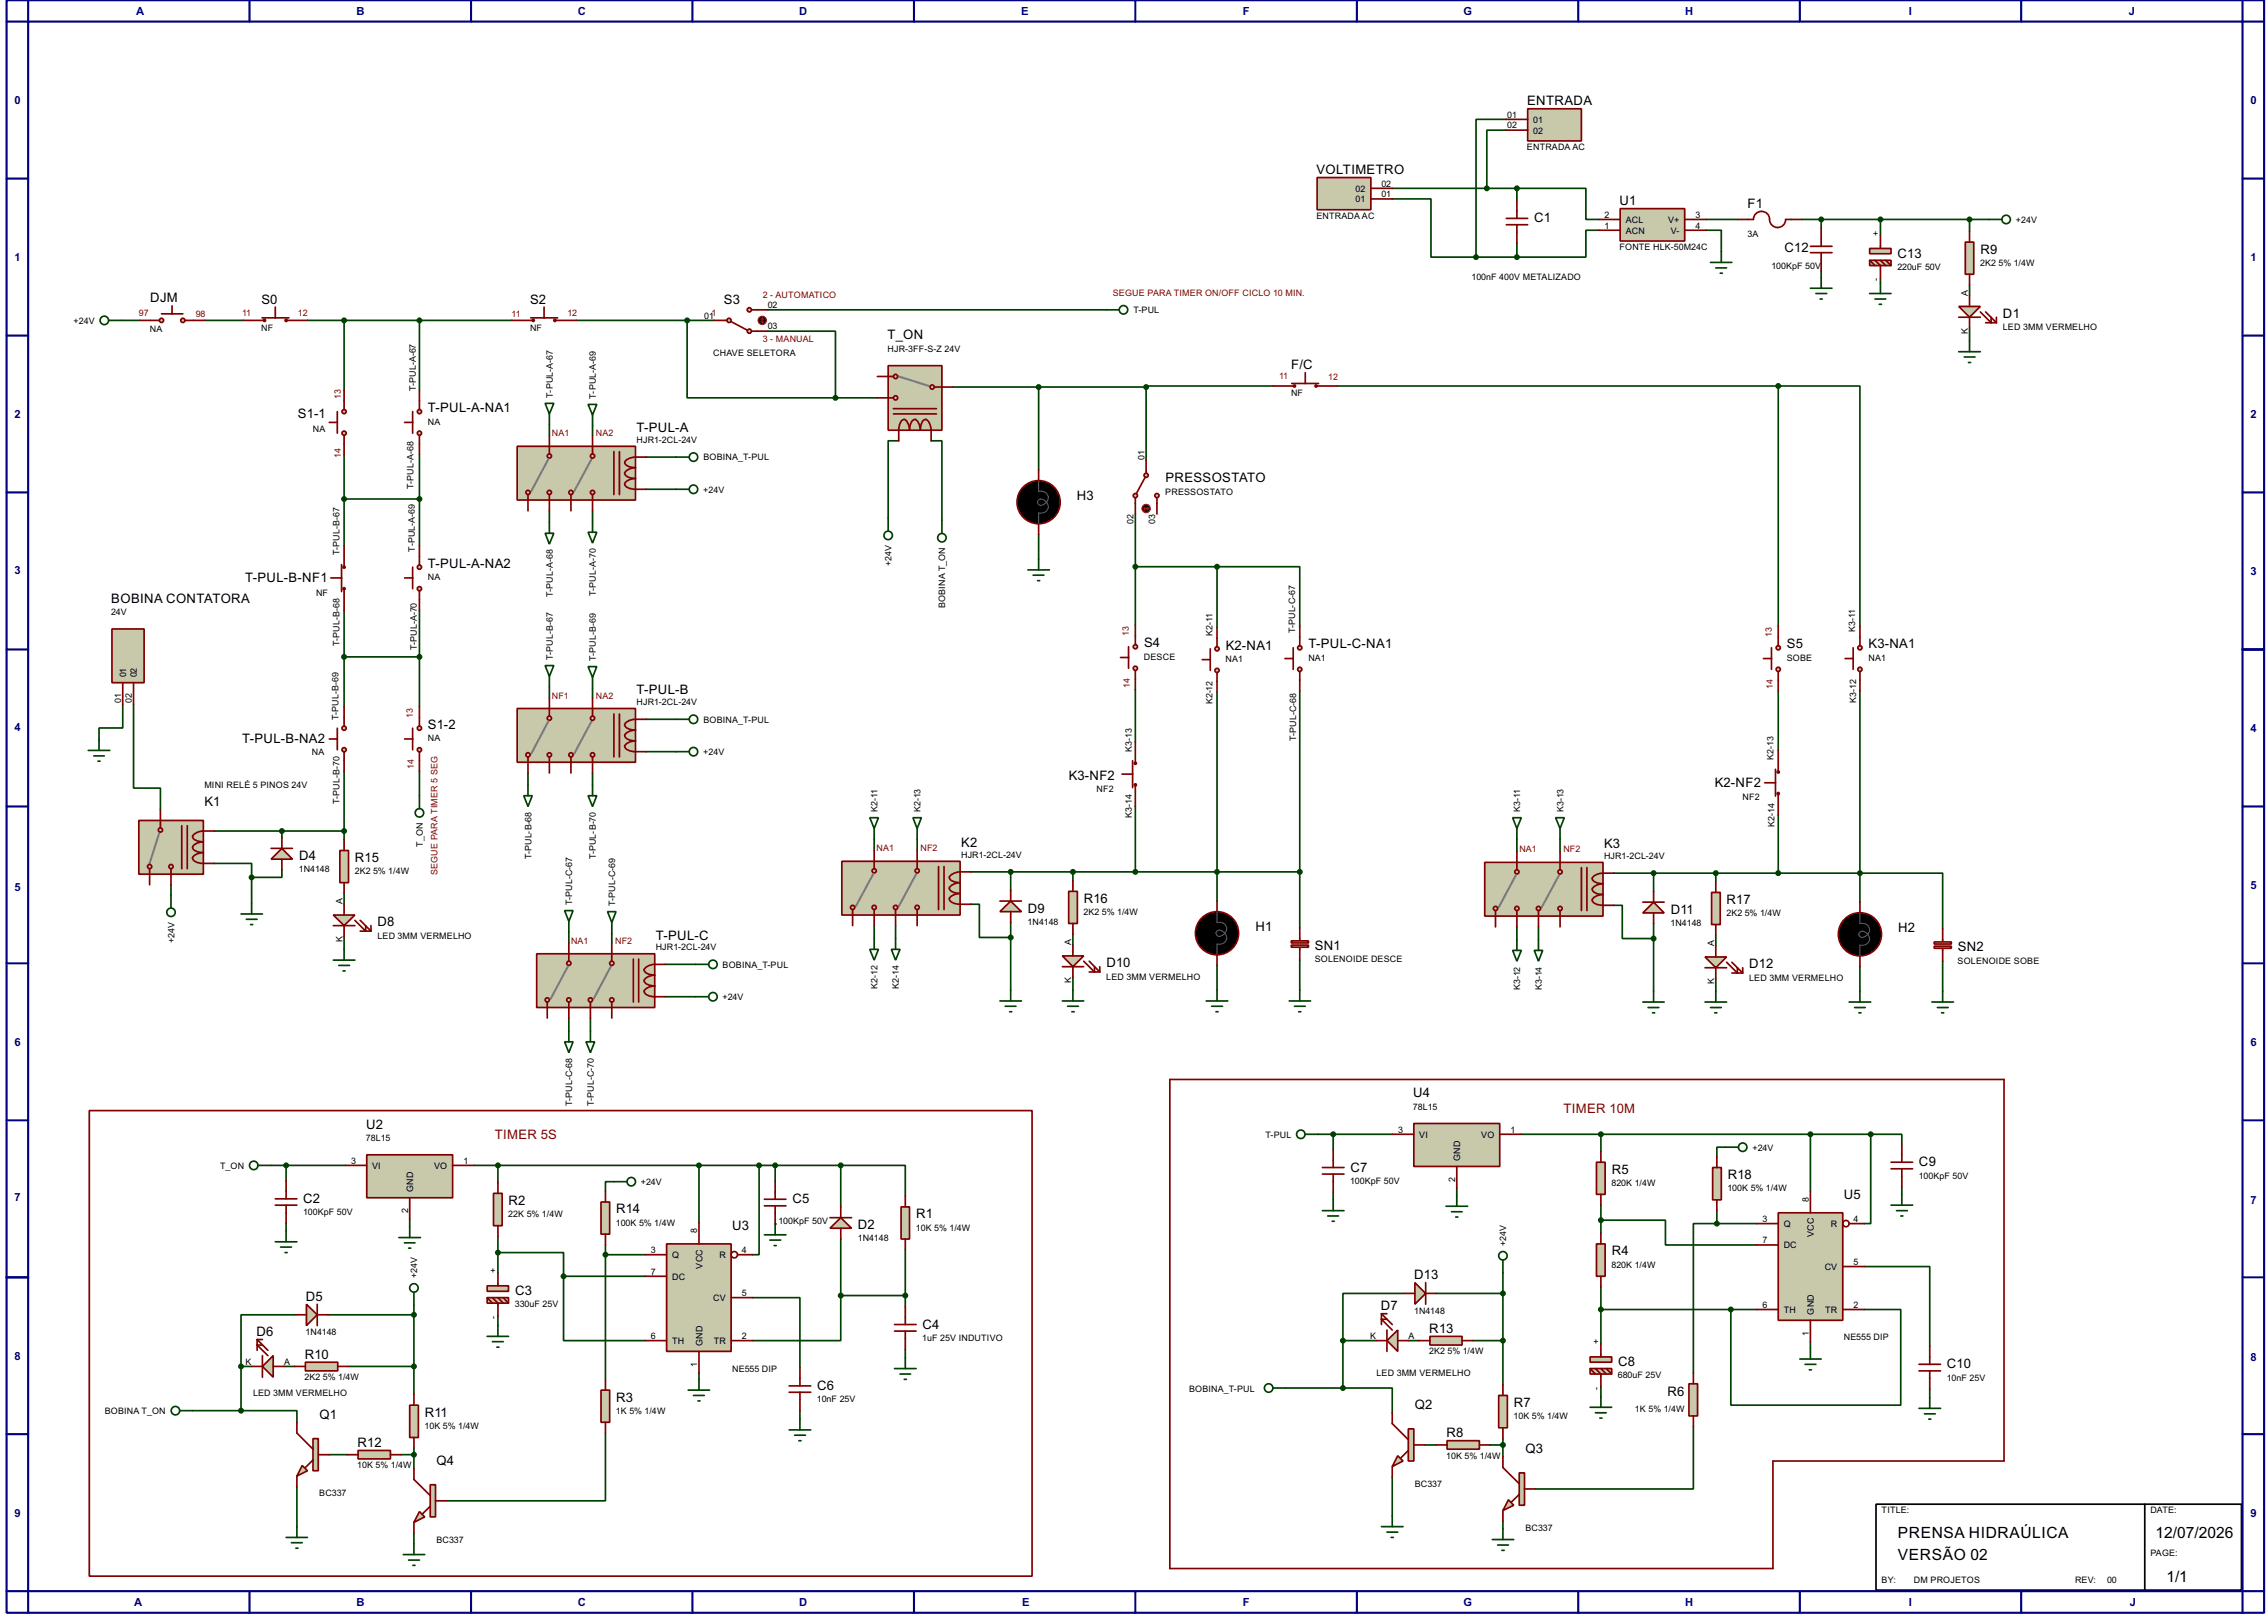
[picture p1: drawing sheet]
<svg xmlns="http://www.w3.org/2000/svg" width="536mm" height="383mm" viewBox="0 0 536 383" stroke-linecap="round" stroke-linejoin="round" font-family="sans-serif">
<defs><g id="words">
<g font-size="4.1">
<text x="448.4" y="363.5">PRENSA HIDRAÚLICA</text>
<text x="509.3" y="363.5">12/07/2026</text>
<text x="448.4" y="368.6">VERSÃO 02</text>
<text x="511.9" y="373.7">1/1</text>
</g>
<g font-size="3.5">
<text x="360.8" y="24.9">ENTRADA</text>
<text x="311.1" y="41.2">VOLTIMETRO</text>
<text x="362.5" y="52.5">C1</text>
<text x="382.7" y="48.5">U1</text>
<text x="412.9" y="49.2">F1</text>
<text x="421.7" y="59.6">C12</text>
<text x="467.9" y="59.9">R9</text>
<text x="448.4" y="60.9">C13</text>
<text x="35.5" y="71.5">DJM</text>
<text x="61.8" y="71.8">S0</text>
<text x="125.3" y="71.8">S2</text>
<text x="171.1" y="71.9">S3</text>
<text x="473.3" y="75.1">D1</text>
<text x="209.7" y="80.2">T_ON</text>
<text x="305.1" y="87.3">F/C</text>
<text x="70.4" y="98.7">S1-1</text>
<text x="101.1" y="97.4">T-PUL-A-NA1</text>
<text x="150.4" y="102.1">T-PUL-A</text>
<text x="254.5" y="118.1">H3</text>
<text x="275.4" y="114">PRESSOSTATO</text>
<text x="58" y="137.6">T-PUL-B-NF1</text>
<text x="101.1" y="134.1">T-PUL-A-NA2</text>
<text x="26.3" y="142.5">BOBINA CONTATORA</text>
<text x="270.3" y="153">S4</text>
<text x="289.6" y="153.5">K2-NA1</text>
<text x="309.2" y="153.2">T-PUL-C-NA1</text>
<text x="422.2" y="153.2">S5</text>
<text x="441.5" y="153.2">K3-NA1</text>
<text x="150.4" y="164.1">T-PUL-B</text>
<text x="101.1" y="172.2">S1-2</text>
<text x="57.2" y="175.5">T-PUL-B-NA2</text>
<text x="252.5" y="184.2">K3-NF2</text>
<text x="48.3" y="190.5">K1</text>
<text x="405.2" y="186">K2-NF2</text>
<text x="70.7" y="203.2">D4</text>
<text x="83.9" y="203.7">R15</text>
<text x="227.1" y="200.2">K2</text>
<text x="379" y="200.4">K3</text>
<text x="242.9" y="215.6">D9</text>
<text x="256.1" y="213.3">R16</text>
<text x="394.8" y="215.9">D11</text>
<text x="408" y="213.6">R17</text>
<text x="89.2" y="218.9">D8</text>
<text x="296.7" y="220">H1</text>
<text x="448.5" y="220.3">H2</text>
<text x="155" y="222">T-PUL-C</text>
<text x="310.7" y="224.5">SN1</text>
<text x="462.6" y="224.7">SN2</text>
<text x="261.4" y="228.6">D10</text>
<text x="413.3" y="228.8">D12</text>
<text x="333.9" y="259.3">U4</text>
<text x="86.5" y="266.7">U2</text>
<text x="453.4" y="275.5">C9</text>
<text x="319.1" y="276.8">C7</text>
<text x="380.8" y="277.3">R5</text>
<text x="408.2" y="278.6">R18</text>
<text x="71.7" y="284.2">C2</text>
<text x="120.2" y="284.7">R2</text>
<text x="145.6" y="286.7">R14</text>
<text x="187.3" y="284.3">C5</text>
<text x="216.5" y="287.9">R1</text>
<text x="435.7" y="283.2">U5</text>
<text x="173" y="290.6">U3</text>
<text x="202.7" y="290.4">D2</text>
<text x="380.8" y="296.6">R4</text>
<text x="334.2" y="302.3">D13</text>
<text x="72.3" y="307.4">D5</text>
<text x="121.7" y="306">C3</text>
<text x="326.3" y="309.6">D7</text>
<text x="60.6" y="315.7">D6</text>
<text x="218" y="313.9">C4</text>
<text x="337.7" y="315">R13</text>
<text x="72" y="321.1">R10</text>
<text x="382.3" y="322.8">C8</text>
<text x="460" y="323.3">C10</text>
<text x="193.1" y="328.4">C6</text>
<text x="394" y="329.9">R6</text>
<text x="75.5" y="335.3">Q1</text>
<text x="100.4" y="334.7">R11</text>
<text x="145.6" y="331.2">R3</text>
<text x="334.3" y="333">Q2</text>
<text x="357.7" y="332.4">R7</text>
<text x="84.5" y="341.9">R12</text>
<text x="341.8" y="339.6">R8</text>
<text x="103.2" y="346.2">Q4</text>
<text x="360.5" y="343.4">Q3</text>
</g>
<g font-size="3.5" fill="#800000">
<text x="369.4" y="263.1">TIMER 10M</text>
<text x="116.9" y="269.1">TIMER 5S</text>
</g>
<g font-size="3" fill="#000080">
<text x="32.2" y="3.5">A</text>
<text x="84.2" y="3.5">B</text>
<text x="136.5" y="3.5">C</text>
<text x="188.8" y="3.5">D</text>
<text x="241.2" y="3.5">E</text>
<text x="293.6" y="3.5">F</text>
<text x="345.8" y="3.5">G</text>
<text x="398.1" y="3.5">H</text>
<text x="451" y="3.5">I</text>
<text x="503" y="3.5">J</text>
<text x="3.4" y="24.7">0</text>
<text x="531.7" y="24.7">0</text>
<text x="3.4" y="61.7">1</text>
<text x="531.7" y="61.7">1</text>
<text x="3.4" y="98.8">2</text>
<text x="531.7" y="98.8">2</text>
<text x="3.4" y="135.7">3</text>
<text x="531.7" y="135.9">3</text>
<text x="3.4" y="172.8">4</text>
<text x="531.7" y="173">4</text>
<text x="3.4" y="210.6">5</text>
<text x="531.7" y="210.1">5</text>
<text x="3.4" y="247.2">6</text>
<text x="531.7" y="247.2">6</text>
<text x="3.4" y="283.8">7</text>
<text x="531.7" y="284.5">7</text>
<text x="3.4" y="321.3">8</text>
<text x="531.7" y="321.6">8</text>
<text x="3.4" y="358.4">9</text>
<text x="531.7" y="358.4">9</text>
<text x="31.7" y="379.5">A</text>
<text x="84.2" y="379.5">B</text>
<text x="136.5" y="379.5">C</text>
<text x="188.8" y="379.5">D</text>
<text x="241.5" y="379.5">E</text>
<text x="293.6" y="379.5">F</text>
<text x="345.8" y="379.5">G</text>
<text x="398.1" y="379.5">H</text>
<text x="451" y="379.5">I</text>
<text x="503.2" y="379.5">J</text>
</g>
<g font-size="2.4">
<text x="356.1" y="27.8">01</text>
<text x="362.3" y="29">01</text>
<text x="356.1" y="30.3">02</text>
<text x="360.8" y="35.5">ENTRADA AC</text>
<text x="362.3" y="31.6">02</text>
<text x="320.3" y="47.8">01</text>
<text x="320.3" y="45.3">02</text>
<text x="326.4" y="46.6">01</text>
<text x="326.4" y="44.1">02</text>
<text x="311" y="51.8">ENTRADA AC</text>
<text x="379.1" y="54">1</text>
<text x="379.1" y="51.5">2</text>
<text x="384.1" y="52.6">ACL</text>
<text x="394.1" y="52.6">V+</text>
<text x="400.6" y="51.5">3</text>
<text x="400.6" y="54">4</text>
<text x="476.3" y="52.6">+24V</text>
<text x="382.6" y="59.2">FONTE HLK-50M24C</text>
<text x="384.1" y="55.2">ACN</text>
<text x="394.8" y="55.2">V-</text>
<text x="412.9" y="56">3A</text>
<text x="443.9" y="55.7" transform="rotate(-90 443.9 55.7)">+</text>
<text x="418.6" y="63.5">100KpF 50V</text>
<text x="448.3" y="63.8">220uF 50V</text>
<text x="467.9" y="62.8">2K2</text>
<text x="472.2" y="62.8">5% 1/4W</text>
<text x="347.7" y="66.1">100nF 400V METALIZADO</text>
<text x="443.9" y="66.5" transform="rotate(-90 443.9 66.5)">-</text>
<text x="465" y="69.9" transform="rotate(-90 465 69.9)">A</text>
<text x="17.4" y="76.5">+24V</text>
<text x="166.4" y="75.3">01</text>
<text x="181.4" y="72.8">02</text>
<text x="181.4" y="77.9">03</text>
<text x="267.8" y="74">T-PUL</text>
<text x="35.4" y="78.4">NA</text>
<text x="61.7" y="78.2">NF</text>
<text x="125.2" y="78.2">NF</text>
<text x="168.5" y="84">CHAVE SELETORA</text>
<text x="209.7" y="83.1">HJR-3FF-S-Z 24V</text>
<text x="465" y="78.9" transform="rotate(-90 465 78.9)">K</text>
<text x="473.2" y="78.1">LED 3MM VERMELHO</text>
<text x="98.3" y="92.5" transform="rotate(-90 98.3 92.5)">T-PUL-A-67</text>
<text x="130.6" y="94" transform="rotate(-90 130.6 94)">T-PUL-A-67</text>
<text x="140.8" y="94.2" transform="rotate(-90 140.8 94.2)">T-PUL-A-69</text>
<text x="305" y="93.7">NF</text>
<text x="101.1" y="100.3">NA</text>
<text x="73.9" y="102.1">NA</text>
<text x="150.4" y="104.6">HJR1-2CL-24V</text>
<text x="166.2" y="108.8">BOBINA_T-PUL</text>
<text x="270.4" y="108.8" transform="rotate(-90 270.4 108.8)">01</text>
<text x="97.7" y="115.6" transform="rotate(-90 97.7 115.6)">T-PUL-A-68</text>
<text x="166.2" y="116.4">+24V</text>
<text x="275.3" y="116.9">PRESSOSTATO</text>
<text x="267.9" y="123.7" transform="rotate(-90 267.9 123.7)">02</text>
<text x="273" y="123.8" transform="rotate(-90 273 123.8)">03</text>
<text x="80.2" y="131.2" transform="rotate(-90 80.2 131.2)">T-PUL-B-67</text>
<text x="98" y="130.3" transform="rotate(-90 98 130.3)">T-PUL-A-69</text>
<text x="101.1" y="137.1">NA</text>
<text x="210.7" y="133.8" transform="rotate(-90 210.7 133.8)">+24V</text>
<text x="74.7" y="140.8">NF</text>
<text x="130.6" y="141.1" transform="rotate(-90 130.6 141.1)">T-PUL-A-68</text>
<text x="140.8" y="140.8" transform="rotate(-90 140.8 140.8)">T-PUL-A-70</text>
<text x="223.4" y="143.7" transform="rotate(-90 223.4 143.7)">BOBINA T_ON</text>
<text x="26.3" y="145.3">24V</text>
<text x="306" y="149.7" transform="rotate(-90 306 149.7)">T-PUL-C-67</text>
<text x="438.4" y="149.4" transform="rotate(-90 438.4 149.4)">K3-11</text>
<text x="80.2" y="152.7" transform="rotate(-90 80.2 152.7)">T-PUL-B-68</text>
<text x="98.5" y="153.7" transform="rotate(-90 98.5 153.7)">T-PUL-A-70</text>
<text x="130.6" y="156" transform="rotate(-90 130.6 156)">T-PUL-B-67</text>
<text x="270.3" y="155.9">DESCE</text>
<text x="286.5" y="150.2" transform="rotate(-90 286.5 150.2)">K2-11</text>
<text x="29.8" y="160.1" transform="rotate(-90 29.8 160.1)">01</text>
<text x="32.3" y="160.1" transform="rotate(-90 32.3 160.1)">02</text>
<text x="140.8" y="156.2" transform="rotate(-90 140.8 156.2)">T-PUL-B-69</text>
<text x="289.6" y="156.4">NA1</text>
<text x="309.1" y="156.2">NA1</text>
<text x="422.2" y="156.2">SOBE</text>
<text x="441.5" y="156.2">NA1</text>
<text x="28.6" y="166.2" transform="rotate(-90 28.6 166.2)">01</text>
<text x="31.2" y="166.2" transform="rotate(-90 31.2 166.2)">02</text>
<text x="150.4" y="166.5">HJR1-2CL-24V</text>
<text x="286.5" y="166.4" transform="rotate(-90 286.5 166.4)">K2-12</text>
<text x="438.6" y="166.1" transform="rotate(-90 438.6 166.1)">K3-12</text>
<text x="80" y="170.2" transform="rotate(-90 80 170.2)">T-PUL-B-69</text>
<text x="166.2" y="170.7">BOBINA_T-PUL</text>
<text x="73.7" y="178.4">NA</text>
<text x="101.1" y="175.1">NA</text>
<text x="166.2" y="178.4">+24V</text>
<text x="267.4" y="177.6" transform="rotate(-90 267.4 177.6)">K3-13</text>
<text x="306.2" y="175.1" transform="rotate(-90 306.2 175.1)">T-PUL-C-68</text>
<text x="419.1" y="179.6" transform="rotate(-90 419.1 179.6)">K2-13</text>
<text x="48.3" y="186.2">MINI RELÉ 5 PINOS 24V</text>
<text x="80.2" y="190" transform="rotate(-90 80.2 190)">T-PUL-B-70</text>
<text x="207.4" y="191.9" transform="rotate(-90 207.4 191.9)">K2-11</text>
<text x="217.5" y="191.9" transform="rotate(-90 217.5 191.9)">K2-13</text>
<text x="259.1" y="187.1">NF2</text>
<text x="359.2" y="191.9" transform="rotate(-90 359.2 191.9)">K3-11</text>
<text x="369.4" y="191.9" transform="rotate(-90 369.4 191.9)">K3-13</text>
<text x="411.7" y="188.9">NF2</text>
<text x="267.4" y="193.3" transform="rotate(-90 267.4 193.3)">K3-14</text>
<text x="419.3" y="195.3" transform="rotate(-90 419.3 195.3)">K2-14</text>
<text x="99.9" y="200.1" transform="rotate(-90 99.9 200.1)">T_ON</text>
<text x="125.6" y="203.1" transform="rotate(-90 125.6 203.1)">T-PUL-B-68</text>
<text x="140.8" y="203.1" transform="rotate(-90 140.8 203.1)">T-PUL-B-70</text>
<text x="227.1" y="202.7">HJR1-2CL-24V</text>
<text x="379" y="202.9">HJR1-2CL-24V</text>
<text x="70.6" y="206.1">1N4148</text>
<text x="83.8" y="206.6">2K2</text>
<text x="88.2" y="206.6">5% 1/4W</text>
<text x="80.9" y="213.6" transform="rotate(-90 80.9 213.6)">A</text>
<text x="135.2" y="213.9" transform="rotate(-90 135.2 213.9)">T-PUL-C-67</text>
<text x="145.4" y="214.1" transform="rotate(-90 145.4 214.1)">T-PUL-C-69</text>
<text x="89.2" y="221.8">LED 3MM VERMELHO</text>
<text x="242.8" y="218.5">1N4148</text>
<text x="256" y="216.2">2K2</text>
<text x="260.4" y="216.2">5% 1/4W</text>
<text x="394.7" y="218.8">1N4148</text>
<text x="407.9" y="216.5">2K2</text>
<text x="412.3" y="216.5">5% 1/4W</text>
<text x="41.2" y="222.9" transform="rotate(-90 41.2 222.9)">+24V</text>
<text x="80.9" y="222.7" transform="rotate(-90 80.9 222.7)">K</text>
<text x="154.9" y="224.5">HJR1-2CL-24V</text>
<text x="253.1" y="223.3" transform="rotate(-90 253.1 223.3)">A</text>
<text x="310.6" y="227.4">SOLENOIDE DESCE</text>
<text x="405" y="223.5" transform="rotate(-90 405 223.5)">A</text>
<text x="462.5" y="227.7">SOLENOIDE SOBE</text>
<text x="170.7" y="228.7">BOBINA_T-PUL</text>
<text x="207.4" y="233.7" transform="rotate(-90 207.4 233.7)">K2-12</text>
<text x="212.4" y="233.7" transform="rotate(-90 212.4 233.7)">K2-14</text>
<text x="253.1" y="232.3" transform="rotate(-90 253.1 232.3)">K</text>
<text x="261.4" y="231.5">LED 3MM VERMELHO</text>
<text x="359.2" y="234" transform="rotate(-90 359.2 234)">K3-12</text>
<text x="364.3" y="234" transform="rotate(-90 364.3 234)">K3-14</text>
<text x="405" y="232.6" transform="rotate(-90 405 232.6)">K</text>
<text x="413.3" y="231.7">LED 3MM VERMELHO</text>
<text x="170.7" y="236.3">+24V</text>
<text x="135.2" y="261.3" transform="rotate(-90 135.2 261.3)">T-PUL-C-68</text>
<text x="140.3" y="261.3" transform="rotate(-90 140.3 261.3)">T-PUL-C-70</text>
<text x="333.9" y="262.2">78L15</text>
<text x="86.5" y="269.6">78L15</text>
<text x="299" y="268.8">T-PUL</text>
<text x="330.4" y="267.6">3</text>
<text x="335.3" y="268.8">VI</text>
<text x="350" y="268.8">VO</text>
<text x="356.9" y="267.6">1</text>
<text x="83" y="275">3</text>
<text x="109.5" y="275">1</text>
<text x="345" y="274.3" transform="rotate(-90 345 274.3)">GND</text>
<text x="414.1" y="271.9">+24V</text>
<text x="52" y="276.2">T_ON</text>
<text x="87.9" y="276.2">VI</text>
<text x="97.6" y="281.7" transform="rotate(-90 97.6 281.7)">GND</text>
<text x="102.6" y="276.2">VO</text>
<text x="151.4" y="280">+24V</text>
<text x="319" y="279.7">100KpF 50V</text>
<text x="343.8" y="279.3" transform="rotate(-90 343.8 279.3)">2</text>
<text x="380.8" y="280.2">820K 1/4W</text>
<text x="408.2" y="281.5">100K 5% 1/4W</text>
<text x="453.4" y="278.5">100KpF 50V</text>
<text x="71.6" y="287.1">100KpF 50V</text>
<text x="96.4" y="286.7" transform="rotate(-90 96.4 286.7)">2</text>
<text x="120.1" y="287.6">22K 5% 1/4W</text>
<text x="427.4" y="284" transform="rotate(-90 427.4 284)">8</text>
<text x="145.5" y="289.6">100K 5% 1/4W</text>
<text x="164.8" y="291.4" transform="rotate(-90 164.8 291.4)">8</text>
<text x="183.9" y="289.3">100KpF 50V</text>
<text x="202.7" y="293.3">1N4148</text>
<text x="216.4" y="290.8">10K 5% 1/4W</text>
<text x="416.5" y="293.8">7</text>
<text x="416.5" y="288.7">3</text>
<text x="421.4" y="289.9">Q</text>
<text x="428.6" y="292.3" transform="rotate(-90 428.6 292.3)">VCC</text>
<text x="432.6" y="289.9">R</text>
<text x="438" y="288.7">4</text>
<text x="153.8" y="296.1">3</text>
<text x="158.8" y="297.3">Q</text>
<text x="166" y="299.7" transform="rotate(-90 166 299.7)">VCC</text>
<text x="170" y="297.3">R</text>
<text x="175.3" y="296.1">4</text>
<text x="355.9" y="294.4" transform="rotate(-90 355.9 294.4)">+24V</text>
<text x="380.8" y="299.5">820K 1/4W</text>
<text x="421.4" y="295">DC</text>
<text x="438" y="298.9">5</text>
<text x="98.6" y="302.1" transform="rotate(-90 98.6 302.1)">+24V</text>
<text x="117.2" y="300.8" transform="rotate(-90 117.2 300.8)">+</text>
<text x="153.8" y="301.2">7</text>
<text x="158.8" y="302.4">DC</text>
<text x="431.1" y="300.1">CV</text>
<text x="117.3" y="311.7" transform="rotate(-90 117.3 311.7)">-</text>
<text x="121.7" y="308.9">330uF 25V</text>
<text x="168.5" y="307.4">CV</text>
<text x="175.3" y="306.2">5</text>
<text x="334.1" y="310.4">1N4148</text>
<text x="416.5" y="309">6</text>
<text x="421.4" y="310.2">TH</text>
<text x="428.6" y="310.6" transform="rotate(-90 428.6 310.6)">GND</text>
<text x="431.2" y="310.2">TR</text>
<text x="438" y="309">2</text>
<text x="72.2" y="315.4">1N4148</text>
<text x="153.8" y="316.4">6</text>
<text x="158.8" y="317.6">TH</text>
<text x="168.6" y="317.6">TR</text>
<text x="175.3" y="316.4">2</text>
<text x="217.9" y="316.8">1uF 25V INDUTIVO</text>
<text x="323.7" y="316.4">K</text>
<text x="332.8" y="316.4">A</text>
<text x="377.9" y="317.5" transform="rotate(-90 377.9 317.5)">+</text>
<text x="427.4" y="315.7" transform="rotate(-90 427.4 315.7)">1</text>
<text x="435.6" y="316.7">NE555 DIP</text>
<text x="58" y="322.5">K</text>
<text x="67.1" y="322.5">A</text>
<text x="164.7" y="323" transform="rotate(-90 164.7 323)">1</text>
<text x="166" y="318" transform="rotate(-90 166 318)">GND</text>
<text x="337.7" y="320">2K2</text>
<text x="342" y="320">5% 1/4W</text>
<text x="59.8" y="329.9">LED 3MM VERMELHO</text>
<text x="72" y="326.1">2K2</text>
<text x="76.3" y="326.1">5% 1/4W</text>
<text x="173" y="324.1">NE555 DIP</text>
<text x="280.9" y="329">BOBINA_T-PUL</text>
<text x="325.2" y="325.1">LED 3MM VERMELHO</text>
<text x="377.9" y="328.4" transform="rotate(-90 377.9 328.4)">-</text>
<text x="382.3" y="325.7">680uF 25V</text>
<text x="460" y="326.2">10nF 25V</text>
<text x="24.7" y="334.1">BOBINA T_ON</text>
<text x="145.5" y="334.1">1K 5% 1/4W</text>
<text x="193" y="331.3">10nF 25V</text>
<text x="357.6" y="335.4">10K 5% 1/4W</text>
<text x="386.3" y="333.6">1K 5% 1/4W</text>
<text x="100.3" y="337.6">10K 5% 1/4W</text>
<text x="84.4" y="346.9">10K 5% 1/4W</text>
<text x="341.7" y="344.7">10K 5% 1/4W</text>
<text x="75.4" y="353.5">BC337</text>
<text x="334.3" y="351.3">BC337</text>
<text x="444.6" y="357.5">TITLE:</text>
<text x="508.1" y="357.5">DATE:</text>
<text x="103.1" y="364.5">BC337</text>
<text x="360.4" y="361.7">BC337</text>
<text x="508.1" y="367.7">PAGE:</text>
<text x="444.6" y="374.1">BY:</text>
<text x="452.2" y="374.1">DM PROJETOS</text>
<text x="490.3" y="374.1">REV:</text>
<text x="497.9" y="374.1">00</text>
</g>
<g font-size="2.4" fill="#800000">
<text x="180.3" y="70.4">2 - AUTOMATICO</text>
<text x="262.9" y="69.9">SEGUE PARA TIMER ON/OFF CICLO 10 MIN.</text>
<text x="32.8" y="74.7">97</text>
<text x="46.3" y="75">98</text>
<text x="57.2" y="74.7">11</text>
<text x="70.4" y="74.7">12</text>
<text x="120.9" y="75">11</text>
<text x="134.1" y="74.7">12</text>
<text x="168.1" y="74.7">1</text>
<text x="180.3" y="80.8">3 - MANUAL</text>
<text x="302.2" y="89.6">11</text>
<text x="313.9" y="89.8">12</text>
<text x="80.5" y="94.4" transform="rotate(-90 80.5 94.4)">13</text>
<text x="130.4" y="103.1">NA1</text>
<text x="140.8" y="103.1">NA2</text>
<text x="80.5" y="108.1" transform="rotate(-90 80.5 108.1)">14</text>
<text x="266.7" y="150.3" transform="rotate(-90 266.7 150.3)">13</text>
<text x="418.6" y="150.5" transform="rotate(-90 418.6 150.5)">13</text>
<text x="130.4" y="165.1">NF1</text>
<text x="140.8" y="165.1">NA2</text>
<text x="267" y="162.5" transform="rotate(-90 267 162.5)">14</text>
<text x="418.9" y="162.8" transform="rotate(-90 418.9 162.8)">14</text>
<text x="97.6" y="169.6" transform="rotate(-90 97.6 169.6)">13</text>
<text x="97.8" y="181.8" transform="rotate(-90 97.8 181.8)">14</text>
<text x="207.1" y="201.2">NA1</text>
<text x="217.5" y="201.2">NF2</text>
<text x="359" y="201.4">NA1</text>
<text x="369.4" y="201.4">NF2</text>
<text x="103.4" y="206.8" transform="rotate(-90 103.4 206.8)">SEGUE PARA TIMER 5 SEG</text>
<text x="134.9" y="223">NA1</text>
<text x="145.3" y="223">NF2</text>
</g>
</g></defs>
<g fill="none" stroke="#004000" stroke-width=".4">
<path d="M355.9 30.8h-4.6v13.7M355.9 28.2h-7.1v32.6M329 47h9.1v13.8h10.7M329 44.5h29.4M358.4 44.5h16.3v7.4h3.1M358.4 44.5v2.8M358.4 57.5v3.3M377.8 54.4h-3.1v6.4h-16.3M403.2 54.4h3.5v5.1M403.2 51.9h7.3M425.8 51.9h44.2M430.3 51.9v2"/>
<path d="M444.3 51.9v3.8M465.4 51.9v2.8M28.8 75.7h4.3M48.3 75.7h9.2M72.7 75.7h48.3M81.3 75.7v16.5M99.1 75.7v16.5M136.2 75.7h32.5M162.4 75.7v18.3h35M181.4 78.3h16v15.7M181.4 73.2h80M348.8 60.8h9.6"/>
<path d="M430.3 64.1v1.5M444.3 65.8v1.1M465.4 67.4v2.5M465.4 77.5v3.1M197.4 94h9.9M225.1 91.5h45.7M245.4 91.5v19.6M270.8 91.5v17.3M300.8 91.2h-30v.3M316 91.2h104.2M420.2 91.2h19.3v56.8M420.2 91.2v56.8"/>
<path d="M81.3 107.4v21.6M81.3 117.9h17.8M99.1 107.4v21.6M129.8 100.4v2.5M140 100.6v2.3M152.7 108h7.1M152.7 115.6h7.1M212.4 104.2h-2.5v18.3M220 104.2h2.6v18.8M129.8 120.7v2.8M140 120.7v2.5M245.4 126.3v5.8"/>
<path d="M268.3 121.5v26.3M268.3 133.9h19.3M287.6 133.9h19.5v14.1M287.6 133.9v14.4M81.3 144.2v22.8M81.3 155.2h17.8M99.1 144.2v22.8M129.8 162.4v2.5M140 162.6v2.3M152.7 170h7.1M152.7 177.6h7.1M268.3 163v12.3"/>
<path d="M287.6 163.5v49.4M307.1 163.2v56.1M420.2 163.2v14.1M439.5 163.2v50M50.6 196.4h30.7M66.6 196.4v1.5M81.3 182.2v16.2M99.1 182.2v5.8M124.8 182.7v2.8M140 182.7v2.8M206.6 198.3v2.7M216.7 198.3v2.7"/>
<path d="M268.3 190.6v15.4M358.4 198.3v2.9M368.6 198.3v2.9M420.2 192.6v13.7M40.4 209.1v2.4M50.6 204h8.9v3.3M59.5 207.3v6.1M66.6 205.5v1.8h-7.1M81.3 211.1v2.6M206.6 218.7v3.1M211.6 218.7v3.1M229.4 213.7h2v7.8h7.4"/>
<path d="M229.4 206h77.7M238.8 206v4.4M238.8 218v16M253.5 206v2.1M358.4 219v3.1M363.5 219v3.1M381.3 206.3h77.7v13.2M381.3 213.9h2v7.9h7.4M390.7 206.3v4.3M390.7 218.2v16M405.4 206.3v2M81.3 221.3v3"/>
<path d="M134.4 220.3v2.5M144.6 220.5v2.3M157.3 227.9h7.1M157.3 235.5h7.1M253.5 220.8v2.5M253.5 230.9v3.1M287.6 228.1v5.9M307.1 226.9v7.1M405.4 221v2.6M405.4 231.2v3M439.5 228.4v5.8M459 227.1v7.1"/>
<path d="M134.4 240.6v3M139.5 240.6v3M81.6 275.4h-14v3.5M112.1 275.4h5.6v4.1M311.5 268h17.5M315 268v3.6M359.5 268h82.5M378.3 268v4.1M407.7 271.1h-2v2.3M427.8 268v13.5M442 268v21.1h-1.5M442 268h7.4v2.3"/>
<path d="M67.6 289.1v1.8M96.8 288.1v1.8M198.7 292.8v13.3M213.9 295.3v10.8h-15.2M315 281.7v1.8M344.2 280.7v1.8M378.3 288.3h15.2v5.9h21.6M378.3 284.8v6.6M405.7 289.1h-5.6v35.3M405.7 289.1h9.4M405.7 286.1v3M440.5 299.3h15.5v18.8"/>
<path d="M449.4 280.5v1.7M117.7 311v2.2M198.7 306.1v10.7h-20.8M317.3 316.8h7.9M317.3 316.8v11.2M331.8 305.6h-14.5v11.2M332.8 316.8h2.5M339.4 305.6h15.7M348 316.8h7.1M355.1 300.8v26.4M378.3 304.1v13.5M378.3 309.4h36.8"/>
<path d="M409 309.4v22.6h40.1v-22.6h-8.6M427.8 317v1.6M303.8 328h13.5M317.3 328h11.7v5.8M355.1 339.9v4.3M378.3 327.7v2.3M400.1 337.1v14.7h-37.3M456 328.2v2.1M329 349.1v9.1M336.6 341.4h2.8M352.1 341.4h3M355.1 359.5v1.7"/>
</g>
<circle cx="183.2" cy="289.2" r=".2" fill="#004000"/>
<g fill="none" stroke="#004000" stroke-width=".4">
<path d="M29 166.4v5.6h-5.6v2.8M31.6 166.4v19.8h6.3v5.1M64.1 275.4h3.5M117.7 275.4h81M145.1 279.2h-2v2.3M165.2 275.4v13.5M179.4 275.4v21.1h-1.5M183.2 275.4v3.7M198.7 275.4h15.2v7.2M198.7 275.4v9.8M117.7 296h15.5v5.6M117.7 292.2v8.6"/>
<path d="M143.1 296.5h9.4M143.1 294.2v31.7M69.9 310.7h-12.9v12.2M77.5 310.7h20.3M97.8 308.4v21.1M133.2 301.6v15.2h19.3M133.2 301.6h19.3M177.9 306.6h11.1v16.5M213.9 306.1v2.6M213.9 318.8v2.1M45.5 333.3h11.5M57 333.3h13.2v2.8"/>
<path d="M57 322.9h2.5M57 322.9v10.4M67.1 322.9h2.6M82.4 322.9h15.4M143.1 338.6v16h-37.6M165.2 324.4v1.5M189 333.3v2M70.2 351.3v9.4M77.8 343.7h4.3M94.8 343.7h3M97.8 342.2v4.8M97.8 362.3v2.5"/>
</g>
<path d="M361 25.7h12.7v7.6h-12.7z" fill-rule="evenodd" fill="#c8c8aa" stroke="#800000" stroke-width=".4"/>
<path d="M355.9 28.2h5.1M355.9 30.8h5.1" fill="none" stroke="#800000" stroke-width=".4"/>
<path d="M382.8 49.3h15.3v7.7h-15.3z" fill-rule="evenodd" fill="#c8c8aa" stroke="#800000" stroke-width=".4"/>
<path d="M355.9 53.1h5.1M355.9 51.6h5.1M358.4 47.3v4.3M358.4 53.1v4.4M377.8 54.4h5M377.8 51.9h5M398.1 54.4h5.1M398.1 51.9h5.1M410.5 51.9h3.8a1.9 1.9 0 0 1 1.9-1.9 1.9 1.9 0 0 1 1.9 1.9 1.9 1.9 0 0 0 1.9 1.9 1.9 1.9 0 0 0 1.9-1.9h3.9" fill="none" stroke="#800000" stroke-width=".4"/>
<g fill="#004000" stroke="#004000" stroke-width=".4">
<circle cx="358.4" cy="60.8" r=".5"/>
<circle cx="358.4" cy="44.5" r=".5"/>
</g>
<g fill="none" stroke="#004000" stroke-width=".4">
<path d="M406.7 59.5v2.5M470 51.9h3M25.7 75.7h3.1M404.2 62h5M405.4 63.3h2.6M406.5 64.6h.5"/>
<circle cx="474" cy="51.9" r="1"/>
<circle cx="24.6" cy="75.7" r="1"/>
</g>
<path d="M122.2 105.5h28v12.7h-28z" fill="#c8c8aa" stroke="#800000" stroke-width=".4"/>
<path d="M139.8 108.5l-4.1 7.6" fill="none" stroke="#808080" stroke-width=".5"/>
<g fill="#c8c8aa" stroke="#800000" stroke-width=".4">
<circle cx="140" cy="107.8" r=".5"/>
<circle cx="140" cy="116.4" r=".5"/>
</g>
<path d="M140 105.5v1.7M140 116.9v1.3M145.1 106.7v10.2M146.4 106.7v10.2M150.2 108a2.68 2.68 0 0 0-2.6 1.3 2.31 2.31 0 0 0 2.6 1.2 2.7 2.7 0 0 0-2.6 1.3 2.31 2.31 0 0 0 2.6 1.3 2.61 2.61 0 0 0-2.6 1.3 2.31 2.31 0 0 0 2.6 1.2" fill="none" stroke="#800000" stroke-width=".4"/>
<g fill="#c8c8aa" stroke="#800000" stroke-width=".4">
<circle cx="129.8" cy="107.8" r=".5"/>
<circle cx="134.9" cy="116.4" r=".5"/>
</g>
<path d="M129.8 105.5v1.7M134.9 116.9v1.3" fill="none" stroke="#800000" stroke-width=".4"/>
<path d="M129.6 108.5l-4.1 7.6" fill="none" stroke="#808080" stroke-width=".5"/>
<circle cx="129.8" cy="116.4" r=".5" fill="#c8c8aa" stroke="#800000" stroke-width=".4"/>
<path d="M129.8 116.9v1.3" fill="none" stroke="#800000" stroke-width=".4"/>
<circle cx="124.7" cy="116.4" r=".5" fill="#c8c8aa" stroke="#800000" stroke-width=".4"/>
<path d="M124.8 116.9v3.8M129.8 102.9v2.6M129.8 118.2v2.5M134.9 118.2v2.5M140 102.9v2.6M140 118.2v2.5M150.2 115.6h2.5M150.2 108h2.5" fill="none" stroke="#800000" stroke-width=".4"/>
<g fill="none" stroke="#004000" stroke-width=".4">
<path d="M159.8 108h3.1"/>
<circle cx="163.8" cy="108" r="1"/>
</g>
<path d="M32.8 193.9h15.3v12.7h-15.3z" fill="#c8c8aa" stroke="#800000" stroke-width=".4"/>
<path d="M37.6 196.9l-2.2 7.1" fill="none" stroke="#808080" stroke-width=".5"/>
<g fill="#c8c8aa" stroke="#800000" stroke-width=".4">
<circle cx="37.9" cy="196.1" r=".5"/>
<circle cx="40.4" cy="204.8" r=".5"/>
</g>
<path d="M37.9 193.9v1.7M43 195.1v10.2M44.3 195.1v10.2M48.1 196.4a2.7 2.7 0 0 0-2.6 1.3 2.31 2.31 0 0 0 2.6 1.2 2.61 2.61 0 0 0-2.6 1.3 2.31 2.31 0 0 0 2.6 1.3 2.68 2.68 0 0 0-2.6 1.2 2.27 2.27 0 0 0 2.6 1.3M40.4 205.3v1.3" fill="none" stroke="#800000" stroke-width=".4"/>
<circle cx="35.3" cy="204.8" r=".5" fill="#c8c8aa" stroke="#800000" stroke-width=".4"/>
<path d="M37.9 191.3v2.6M48.1 196.4h2.5M35.4 205.3v3.8M40.4 206.6v2.5M48.1 204h2.5" fill="none" stroke="#800000" stroke-width=".4"/>
<g fill="none" stroke="#004000" stroke-width=".4">
<path d="M40.4 211.5v3.1"/>
<circle cx="40.4" cy="215.6" r="1"/>
</g>
<path d="M209.9 86.4h12.7v15.3h-12.7z" fill="#c8c8aa" stroke="#800000" stroke-width=".4"/>
<path d="M212.4 89l7.1 2.2" fill="none" stroke="#808080" stroke-width=".5"/>
<g fill="#c8c8aa" stroke="#800000" stroke-width=".4">
<circle cx="220.2" cy="91.5" r=".5"/>
<circle cx="211.6" cy="94" r=".5"/>
</g>
<path d="M209.9 94h1.2M211.1 97.8h10.2M211.1 96.6h10.2M220.8 91.5h1.8M212.4 101.7a2.33 2.33 0 0 1 1.3-2.6 2.68 2.68 0 0 1 1.2 2.6 2.27 2.27 0 0 1 1.3-2.6 2.68 2.68 0 0 1 1.3 2.6v-.7a2.03 2.03 0 0 1 1.2-1.9 2.61 2.61 0 0 1 1.3 2.6" fill="none" stroke="#800000" stroke-width=".4"/>
<circle cx="211.6" cy="89" r=".5" fill="#c8c8aa" stroke="#800000" stroke-width=".4"/>
<path d="M207.3 89h3.8M207.3 94h2.6M222.6 91.5h2.5M212.4 101.7v2.5M220 101.7v2.5" fill="none" stroke="#800000" stroke-width=".4"/>
<g fill="none" stroke="#004000" stroke-width=".4">
<path d="M222.6 123v3"/>
<circle cx="222.5" cy="127.1" r="1"/>
</g>
<path d="M334.1 265.5h20.3v10.1h-20.3z" fill="#c8c8aa" stroke="#800000" stroke-width=".4"/>
<path d="M312.5 277.4h5.1M312.5 275.9h5.1M315 271.6v4.3M315 277.4v4.3M329 268h5.1M344.2 275.6v5.1M354.4 268h5.1" fill="none" stroke="#800000" stroke-width=".4"/>
<circle cx="315" cy="268" r=".5" fill="#004000" stroke="#004000" stroke-width=".4"/>
<path d="M312.5 286.1h5.1M313.7 287.3h2.6M314.8 288.6h.5M315 283.5v2.6M341.7 285h5.1M343 286.3h2.5M344 287.6h.5M344.2 282.5v2.5" fill="none" stroke="#004000" stroke-width=".4"/>
<path d="M377.2 274.6h2.1v7.6h-2.1z" fill="#c8c8aa" stroke="#800000" stroke-width=".4"/>
<path d="M378.3 272.1v2.5M378.3 282.2v2.6" fill="none" stroke="#800000" stroke-width=".4"/>
<g fill="#c8c8aa" stroke="#800000" stroke-width=".4">
<path d="M375.7 320.6h5.1v1.3h-5.1z"/>
<path d="M375.7 323.4h5.1v1.3h-5.1z"/>
</g>
<path d="M378.3 317.6v3M375.7 323.4l1.3 1.3M377 323.4l1.3 1.3v3M378.3 323.4l1.2 1.3M379.5 323.4l1.3 1.3" fill="none" stroke="#800000" stroke-width=".4"/>
<path d="M375.7 332.5h5.1M377 333.8h2.5M378 335.1h.5M378.3 330v2.5" fill="none" stroke="#004000" stroke-width=".4"/>
<circle cx="378.2" cy="268" r=".5" fill="#004000" stroke="#004000" stroke-width=".4"/>
<path d="M420.2 286.6h15.2v25.4h-15.2z" fill="#c8c8aa" stroke="#800000" stroke-width=".4"/>
<g fill="none" stroke="#800000" stroke-width=".4">
<path d="M446.8 276.2h5.1M446.8 274.6h5.1M449.4 270.3v4.3M449.4 276.2v4.3M415.1 289.1h5.1M415.1 294.2h5.1M427.8 281.5v5.1M435.4 299.3h5.1M436.9 289.1h3.6M415.1 309.4h5.1M427.8 312v5M435.4 309.4h5.1"/>
<circle cx="436.1" cy="289.1" r=".75"/>
</g>
<path d="M446.8 284.8h5.1M448.1 286.1h2.6M449.1 287.3h.5M449.4 282.2v2.6M427.8 318.6v2.5M425.3 321.1h5M426.5 322.4h2.6M427.5 323.7h.5" fill="none" stroke="#004000" stroke-width=".4"/>
<circle cx="427.7" cy="268" r=".5" fill="#004000" stroke="#004000" stroke-width=".4"/>
<path d="M399.1 327h2v7.6h-2z" fill="#c8c8aa" stroke="#800000" stroke-width=".4"/>
<path d="M400.1 324.4v2.6M400.1 334.6v2.5" fill="none" stroke="#800000" stroke-width=".4"/>
<path d="M330.3 344l1.2 1.2-2.5 1.3z" fill="#c8c8aa" stroke="#800000" stroke-width=".4"/>
<path d="M332.8 337.6h1.3v7.6h-1.3z" fill="#c8c8aa" stroke="#800000" stroke-width=".4"/>
<path d="M329 333.8v2.6l3.8 3.8M329 346.5v2.6M332.8 342.7l-1.8 1.8M334.1 341.4h2.5" fill="none" stroke="#800000" stroke-width=".4"/>
<g fill="none" stroke="#004000" stroke-width=".4">
<path d="M209.9 122.5v3M308.4 268h3.1M300.8 328h3M329 358.2v2.5M326.4 360.7h5.1M327.7 362h2.6M328.7 363.3h.5M352.6 363.8h5.1M353.9 365.1h2.5M354.9 366.3h.5M355.1 361.2v2.6"/>
<circle cx="209.8" cy="126.5" r="1"/>
<circle cx="307.3" cy="268" r="1"/>
<circle cx="299.7" cy="328" r="1"/>
</g>
<path d="M354.1 329.7h2.1v7.7h-2.1z" fill="#c8c8aa" stroke="#800000" stroke-width=".4"/>
<path d="M355.1 327.2v2.5M355.1 337.4v2.5" fill="none" stroke="#800000" stroke-width=".4"/>
<path d="M341.9 340.4h7.7v2h-7.7z" fill="#c8c8aa" stroke="#800000" stroke-width=".4"/>
<path d="M339.4 341.4h2.5M349.6 341.4h2.5" fill="none" stroke="#800000" stroke-width=".4"/>
<circle cx="355.1" cy="341.4" r=".5" fill="#004000" stroke="#004000" stroke-width=".4"/>
<path d="M356.4 354.4l1.3 1.3-2.6 1.2z" fill="#c8c8aa" stroke="#800000" stroke-width=".4"/>
<path d="M359 348h1.2v7.7h-1.2z" fill="#c8c8aa" stroke="#800000" stroke-width=".4"/>
<path d="M355.1 344.2v2.6l3.9 3.8M355.1 356.9v2.6M359 353.1l-1.8 1.8M360.2 351.8h2.6" fill="none" stroke="#800000" stroke-width=".4"/>
<g fill="none" stroke="#004000" stroke-width=".4">
<path d="M355.1 297.7v3.1"/>
<circle cx="355.1" cy="296.7" r="1"/>
</g>
<path d="M311.2 42h12.7v7.6h-12.7z" fill-rule="evenodd" fill="#c8c8aa" stroke="#800000" stroke-width=".4"/>
<path d="M323.9 47h5.1M323.9 44.5h5.1" fill="none" stroke="#800000" stroke-width=".4"/>
<path d="M66.6 200.5l2.5 2.5h-5z" fill="#c8c8aa" stroke="#800000" stroke-width=".4"/>
<path d="M427.8 58.2h5.1M427.8 59.7h5.1M430.3 53.9v4.3M430.3 59.7v4.4M66.6 197.9v2.6M64.1 200.5h5M66.6 203v2.5" fill="none" stroke="#800000" stroke-width=".4"/>
<g fill="#004000" stroke="#004000" stroke-width=".4">
<circle cx="317.3" cy="328" r=".5"/>
<circle cx="430.3" cy="51.9" r=".5"/>
</g>
<path d="M427.8 68.1h5.1M429.1 69.4h2.5M430.1 70.7h.5M430.3 65.6v2.5" fill="none" stroke="#004000" stroke-width=".4"/>
<g fill="#c8c8aa" stroke="#800000" stroke-width=".4">
<path d="M441.8 58.7h5v1.3h-5z"/>
<path d="M441.8 61.5h5v1.3h-5z"/>
</g>
<path d="M444.3 55.7v3M441.8 61.5l1.2 1.3M443 61.5l1.3 1.3v3M444.3 61.5l1.3 1.3M445.6 61.5l1.2 1.3" fill="none" stroke="#800000" stroke-width=".4"/>
<g fill="#004000" stroke="#004000" stroke-width=".4">
<circle cx="444.3" cy="51.9" r=".5"/>
<circle cx="351.3" cy="44.5" r=".5"/>
<circle cx="348.7" cy="60.8" r=".5"/>
</g>
<path d="M441.8 69.4h5M443 70.7h2.6M444 71.9h.6M444.3 66.9v2.5" fill="none" stroke="#004000" stroke-width=".4"/>
<path d="M464.4 57.2h2v7.6h-2z" fill="#c8c8aa" stroke="#800000" stroke-width=".4"/>
<path d="M465.4 54.7v2.5M465.4 64.8v2.6" fill="none" stroke="#800000" stroke-width=".4"/>
<path d="M462.8 72.4h5.1l-2.5 2.6z" fill="#c8c8aa" stroke="#800000" stroke-width=".4"/>
<path d="M462.8 75h5.1M465.4 69.9v2.5M465.4 75v2.5M467.9 73.7l2.6 2.6v-1.3M469.2 73.7l2.5 2.6M469.2 76.3h2.5M471.7 75v1.3" fill="none" stroke="#800000" stroke-width=".4"/>
<path d="M462.8 83.1h5.1M464.1 84.4h2.6M465.1 85.7h.5M465.4 80.6v2.5" fill="none" stroke="#004000" stroke-width=".4"/>
<path d="M337.9 315.8h7.6v2h-7.6z" fill="#c8c8aa" stroke="#800000" stroke-width=".4"/>
<path d="M335.3 316.8h2.6M345.5 316.8h2.5" fill="none" stroke="#800000" stroke-width=".4"/>
<path d="M327.7 316.8l2.6-2.5v5z" fill="#c8c8aa" stroke="#800000" stroke-width=".4"/>
<path d="M325.2 316.8h2.5M326.4 310.4l2.6 2.6M326.4 310.4h1.3M326.4 310.4v2.6M327.7 314.3v5M327.7 311.7h-1.3l2.6 2.6M330.3 316.8h2.5" fill="none" stroke="#800000" stroke-width=".4"/>
<g fill="#004000" stroke="#004000" stroke-width=".4">
<circle cx="355.1" cy="316.8" r=".5"/>
<circle cx="465.3" cy="51.9" r=".5"/>
</g>
<circle cx="43.2" cy="75.7" r=".5" fill="#c8c8aa" stroke="#800000" stroke-width=".4"/>
<path d="M35.6 75.7h2M43.7 75.7h2.1" fill="none" stroke="#800000" stroke-width=".4"/>
<circle cx="38.1" cy="75.7" r=".5" fill="#c8c8aa" stroke="#800000" stroke-width=".4"/>
<path d="M33.1 75.7h2.5M38.2 74.2h5M40.7 72.3v1.9M45.8 75.7h2.5" fill="none" stroke="#800000" stroke-width=".4"/>
<g fill="#c8c8aa" stroke="#800000" stroke-width=".4">
<circle cx="62.5" cy="75.7" r=".25"/>
<circle cx="67.6" cy="75.7" r=".25"/>
</g>
<path d="M57.5 75.7h5M61.9 75.1h6.4M65.1 72.6v2.5M67.6 75.7h5.1" fill="none" stroke="#800000" stroke-width=".4"/>
<circle cx="81.3" cy="97.3" r=".5" fill="#c8c8aa" stroke="#800000" stroke-width=".4"/>
<path d="M81.3 94.7v2.1M81.3 102.9v2" fill="none" stroke="#800000" stroke-width=".4"/>
<circle cx="81.3" cy="102.4" r=".5" fill="#c8c8aa" stroke="#800000" stroke-width=".4"/>
<path d="M77.8 99.8h1.9M79.7 97.3v5.1M81.3 92.2v2.5M81.3 104.9v2.5" fill="none" stroke="#800000" stroke-width=".4"/>
<circle cx="81.3" cy="75.7" r=".5" fill="#004000" stroke="#004000" stroke-width=".4"/>
<circle cx="99.1" cy="97.3" r=".5" fill="#c8c8aa" stroke="#800000" stroke-width=".4"/>
<path d="M99.1 94.7v2.1M99.1 102.9v2" fill="none" stroke="#800000" stroke-width=".4"/>
<circle cx="99.1" cy="102.4" r=".5" fill="#c8c8aa" stroke="#800000" stroke-width=".4"/>
<path d="M95.6 99.8h1.9M97.5 97.3v5.1M99.1 92.2v2.5M99.1 104.9v2.5" fill="none" stroke="#800000" stroke-width=".4"/>
<path d="M128.8 95.3h2.1l-1.1 2.5zM129.8 97.8v2.6M139 95.6h2l-1 2.5zM140 98.1v2.5M128.8 126h2.1l-1.1 2.6zM129.8 123.5v2.5M139 125.8h2l-1 2.5zM140 123.2v2.6" fill="none" stroke="#004000" stroke-width=".4"/>
<g fill="#c8c8aa" stroke="#800000" stroke-width=".4">
<circle cx="81.3" cy="139.1" r=".25"/>
<circle cx="81.3" cy="134" r=".25"/>
</g>
<path d="M78.2 136.6h2.5M80.7 133.4v6.4M81.3 129v5M81.3 139.1v5.1" fill="none" stroke="#800000" stroke-width=".4"/>
<circle cx="99.1" cy="134" r=".5" fill="#c8c8aa" stroke="#800000" stroke-width=".4"/>
<path d="M99.1 131.5v2M99.1 139.6v2.1" fill="none" stroke="#800000" stroke-width=".4"/>
<circle cx="99.1" cy="139.1" r=".5" fill="#c8c8aa" stroke="#800000" stroke-width=".4"/>
<path d="M95.6 136.6h1.9M97.5 134v5.1M99.1 129v2.5M99.1 141.7v2.5" fill="none" stroke="#800000" stroke-width=".4"/>
<g fill="#004000" stroke="#004000" stroke-width=".4">
<circle cx="99.1" cy="117.9" r=".5"/>
<circle cx="81.3" cy="117.9" r=".5"/>
</g>
<circle cx="99.1" cy="172.1" r=".5" fill="#c8c8aa" stroke="#800000" stroke-width=".4"/>
<path d="M99.1 169.5v2.1M99.1 177.7v2" fill="none" stroke="#800000" stroke-width=".4"/>
<circle cx="99.1" cy="177.2" r=".5" fill="#c8c8aa" stroke="#800000" stroke-width=".4"/>
<path d="M95.6 174.6h1.9M97.5 172.1v5.1M99.1 167v2.5M99.1 179.7v2.5" fill="none" stroke="#800000" stroke-width=".4"/>
<g fill="none" stroke="#004000" stroke-width=".4">
<path d="M99.1 188v3.1"/>
<circle cx="99.1" cy="192.1" r="1"/>
</g>
<circle cx="81.3" cy="172.1" r=".5" fill="#c8c8aa" stroke="#800000" stroke-width=".4"/>
<path d="M81.3 169.5v2.1M81.3 177.7v2" fill="none" stroke="#800000" stroke-width=".4"/>
<circle cx="81.3" cy="177.2" r=".5" fill="#c8c8aa" stroke="#800000" stroke-width=".4"/>
<path d="M77.8 174.6h1.9M79.7 172.1v5.1M81.3 167v2.5M81.3 179.7v2.5" fill="none" stroke="#800000" stroke-width=".4"/>
<g fill="#004000" stroke="#004000" stroke-width=".4">
<circle cx="81.3" cy="155.2" r=".5"/>
<circle cx="99.1" cy="155.2" r=".5"/>
</g>
<path d="M122.2 167.4h28v12.7h-28z" fill="#c8c8aa" stroke="#800000" stroke-width=".4"/>
<path d="M139.8 170.5l-4.1 7.6" fill="none" stroke="#808080" stroke-width=".5"/>
<g fill="#c8c8aa" stroke="#800000" stroke-width=".4">
<circle cx="140" cy="169.7" r=".5"/>
<circle cx="140" cy="178.4" r=".5"/>
</g>
<path d="M140 167.4v1.8M140 178.9v1.2M145.1 168.7v10.2M146.4 168.7v10.2M150.2 170a2.61 2.61 0 0 0-2.6 1.3 2.31 2.31 0 0 0 2.6 1.2 2.68 2.68 0 0 0-2.6 1.3 2.27 2.27 0 0 0 2.6 1.3 2.68 2.68 0 0 0-2.6 1.2 2.33 2.33 0 0 0 2.6 1.3" fill="none" stroke="#800000" stroke-width=".4"/>
<g fill="#c8c8aa" stroke="#800000" stroke-width=".4">
<circle cx="129.8" cy="169.7" r=".5"/>
<circle cx="134.9" cy="178.4" r=".5"/>
</g>
<path d="M129.8 167.4v1.8M134.9 178.9v1.2" fill="none" stroke="#800000" stroke-width=".4"/>
<path d="M129.6 170.5l-4.1 7.6" fill="none" stroke="#808080" stroke-width=".5"/>
<circle cx="129.8" cy="178.4" r=".5" fill="#c8c8aa" stroke="#800000" stroke-width=".4"/>
<path d="M129.8 178.9v1.2" fill="none" stroke="#800000" stroke-width=".4"/>
<circle cx="124.7" cy="178.4" r=".5" fill="#c8c8aa" stroke="#800000" stroke-width=".4"/>
<path d="M124.8 178.9v3.8M129.8 164.9v2.5M140 164.9v2.5M150.2 177.6h2.5M150.2 170h2.5M129.8 180.1v2.6M134.9 180.1v2.6M140 180.1v2.6" fill="none" stroke="#800000" stroke-width=".4"/>
<g fill="none" stroke="#004000" stroke-width=".4">
<path d="M128.8 157.3h2.1l-1.1 2.5zM129.8 159.8v2.6M139 157.5h2l-1 2.6zM140 160.1v2.5M159.8 170h3.1M123.8 188h2l-1 2.6zM124.8 185.5v2.5M139 188h2l-1 2.6zM140 185.5v2.5M57 216h5M58.2 217.2h2.6M59.2 218.5h.5"/>
<path d="M59.5 213.4v2.6"/>
<circle cx="163.8" cy="170" r="1"/>
</g>
<g fill="#004000" stroke="#004000" stroke-width=".4">
<circle cx="66.6" cy="196.4" r=".5"/>
<circle cx="59.4" cy="207.3" r=".5"/>
</g>
<path d="M80.3 201h2.1v7.6h-2.1z" fill="#c8c8aa" stroke="#800000" stroke-width=".4"/>
<path d="M81.3 198.4v2.6M81.3 208.6v2.5" fill="none" stroke="#800000" stroke-width=".4"/>
<path d="M78.8 216.2h5.1l-2.6 2.5z" fill="#c8c8aa" stroke="#800000" stroke-width=".4"/>
<path d="M78.8 218.7h5.1M81.3 213.7v2.5M81.3 218.7v2.6M83.9 217.5l2.5 2.5v-1.3M85.1 217.5l2.6 2.5M87.7 218.7v1.3M85.1 220h2.6" fill="none" stroke="#800000" stroke-width=".4"/>
<path d="M78.8 226.9h5.1M80.1 228.1h2.5M81.1 229.4h.5M81.3 224.3v2.6" fill="none" stroke="#004000" stroke-width=".4"/>
<circle cx="81.3" cy="196.4" r=".5" fill="#004000" stroke="#004000" stroke-width=".4"/>
<g fill="#c8c8aa" stroke="#800000" stroke-width=".4">
<circle cx="126" cy="75.7" r=".25"/>
<circle cx="131.1" cy="75.7" r=".25"/>
</g>
<path d="M121 75.7h5M125.4 75.1h6.4M128.6 72.6v2.5M131.1 75.7h5.1" fill="none" stroke="#800000" stroke-width=".4"/>
<circle cx="99.1" cy="75.7" r=".5" fill="#004000" stroke="#004000" stroke-width=".4"/>
<circle cx="172.2" cy="75.7" r=".5" fill="#c8c8aa" stroke="#800000" stroke-width=".4"/>
<path d="M171.3 75.7h.5" fill="none" stroke="#800000" stroke-width=".4"/>
<circle cx="177" cy="73.2" r=".5" fill="#c8c8aa" stroke="#800000" stroke-width=".4"/>
<path d="M172.8 76l3.8 2M177.6 73.2h1.3" fill="none" stroke="#800000" stroke-width=".4"/>
<circle cx="177" cy="78.3" r=".5" fill="#c8c8aa" stroke="#800000" stroke-width=".4"/>
<path d="M168.7 75.7h2.6M177.6 78.3h3.8M178.9 73.2h2.5" fill="none" stroke="#800000" stroke-width=".4"/>
<circle cx="180.1" cy="75.7" r="1" fill="#400000" stroke="#f00" stroke-width=".24"/>
<path d="M179.9 76l.2 .3M180.1 75.2v1.1M180.1 75.2l-.2 .3M180.1 75.2l.3 .3M180.4 76l-.3 .3" fill="none" stroke="#f00" stroke-width=".24"/>
<g fill="none" stroke="#004000" stroke-width=".4">
<path d="M261.4 73.2h3.1"/>
<circle cx="265.4" cy="73.2" r="1"/>
</g>
<circle cx="270.8" cy="112.3" r=".5" fill="#c8c8aa" stroke="#800000" stroke-width=".4"/>
<path d="M270.8 111.3v.5" fill="none" stroke="#800000" stroke-width=".4"/>
<circle cx="268.2" cy="117.1" r=".5" fill="#c8c8aa" stroke="#800000" stroke-width=".4"/>
<path d="M268.3 117.7v1.2M270.6 112.8l-2.1 3.8" fill="none" stroke="#800000" stroke-width=".4"/>
<circle cx="273.3" cy="117.1" r=".5" fill="#c8c8aa" stroke="#800000" stroke-width=".4"/>
<path d="M268.3 118.9v2.6M270.8 108.8v2.5M273.4 117.7v3.8" fill="none" stroke="#800000" stroke-width=".4"/>
<circle cx="270.8" cy="120.2" r="1" fill="#400000" stroke="#f00" stroke-width=".24"/>
<path d="M270.6 119.9l-.3 .3M271.1 119.9l.2 .3M270.3 120.2h1M270.3 120.2l.3 .3M271.3 120.2l-.2 .3" fill="none" stroke="#f00" stroke-width=".24"/>
<g fill="#004000" stroke="#004000" stroke-width=".4">
<circle cx="162.3" cy="75.7" r=".5"/>
<circle cx="197.4" cy="94" r=".5"/>
</g>
<g fill="none" stroke="#004000" stroke-width=".4">
<path d="M159.8 115.6h3.1M159.8 177.6h3.1M285 236.5h5.1M286.3 237.8h2.6M287.3 239.1h.5M287.6 234v2.5"/>
<circle cx="163.8" cy="115.6" r="1"/>
<circle cx="163.8" cy="177.6" r="1"/>
</g>
<circle cx="287.5" cy="220.5" r="5.1" fill="#000" stroke="#800000" stroke-width=".4"/>
<path d="M287.6 215.4v2.6a1.69 1.69 0 0 1 2.2 1.1 1.69 1.69 0 0 1-1.4 2.1 .8 .8 0 0 1-1.1-1 .8 .8 0 0 1 1.4-.2 1.66 1.66 0 0 1 1 2.1 1.66 1.66 0 0 1-2.1 1v2.5" fill="none" stroke="#606060" stroke-width=".25"/>
<path d="M292.4 213.9l-1 1.5M294.9 217l-1.5 1M291.4 225.6l1 1.5M293.4 223.1l1.5 1M293.9 220.5h1.8" fill="none" stroke="#feffff" stroke-width=".25"/>
<path d="M287.6 212.9v2.5M287.6 225.6v2.5" fill="none" stroke="#800000" stroke-width=".4"/>
<circle cx="268.2" cy="152.8" r=".5" fill="#c8c8aa" stroke="#800000" stroke-width=".4"/>
<path d="M268.3 150.3v2M268.3 158.4v2.1" fill="none" stroke="#800000" stroke-width=".4"/>
<circle cx="268.2" cy="157.9" r=".5" fill="#c8c8aa" stroke="#800000" stroke-width=".4"/>
<path d="M264.8 155.4h1.9M266.7 152.8v5.1M268.3 147.8v2.5M268.3 160.5v2.5" fill="none" stroke="#800000" stroke-width=".4"/>
<circle cx="287.5" cy="153.3" r=".5" fill="#c8c8aa" stroke="#800000" stroke-width=".4"/>
<path d="M287.6 150.8v2M287.6 158.9v2.1" fill="none" stroke="#800000" stroke-width=".4"/>
<circle cx="287.5" cy="158.4" r=".5" fill="#c8c8aa" stroke="#800000" stroke-width=".4"/>
<path d="M284.1 155.9h1.9M286 153.3v5.1M287.6 148.3v2.5M287.6 161v2.5" fill="none" stroke="#800000" stroke-width=".4"/>
<circle cx="307.1" cy="153.1" r=".5" fill="#c8c8aa" stroke="#800000" stroke-width=".4"/>
<path d="M307.1 150.5v2.1M307.1 158.7v2" fill="none" stroke="#800000" stroke-width=".4"/>
<circle cx="307.1" cy="158.2" r=".5" fill="#c8c8aa" stroke="#800000" stroke-width=".4"/>
<path d="M303.6 155.6h2M305.6 153.1v5.1M307.1 148v2.5M307.1 160.7v2.5" fill="none" stroke="#800000" stroke-width=".4"/>
<path d="M126.8 225.4h27.9v12.7h-27.9z" fill="#c8c8aa" stroke="#800000" stroke-width=".4"/>
<path d="M144.3 228.4l-4 7.6" fill="none" stroke="#808080" stroke-width=".5"/>
<g fill="#c8c8aa" stroke="#800000" stroke-width=".4">
<circle cx="144.5" cy="227.6" r=".5"/>
<circle cx="144.5" cy="236.3" r=".5"/>
</g>
<path d="M144.6 225.4v1.7M144.6 236.8v1.3M149.7 226.6v10.2M150.9 226.6v10.2M154.7 227.9a2.66 2.66 0 0 0-2.5 1.3 2.27 2.27 0 0 0 2.5 1.2 2.58 2.58 0 0 0-2.5 1.3 2.27 2.27 0 0 0 2.5 1.3l-1.2 .2a1.3 1.3 0 0 0-1.2 1.4 2.69 2.69 0 0 0 2.4 .9" fill="none" stroke="#800000" stroke-width=".4"/>
<g fill="#c8c8aa" stroke="#800000" stroke-width=".4">
<circle cx="134.4" cy="227.6" r=".5"/>
<circle cx="139.5" cy="236.3" r=".5"/>
</g>
<path d="M134.4 225.4v1.7M139.5 236.8v1.3" fill="none" stroke="#800000" stroke-width=".4"/>
<path d="M134.2 228.4l-4.1 7.6" fill="none" stroke="#808080" stroke-width=".5"/>
<circle cx="134.4" cy="236.3" r=".5" fill="#c8c8aa" stroke="#800000" stroke-width=".4"/>
<path d="M134.4 236.8v1.3" fill="none" stroke="#800000" stroke-width=".4"/>
<circle cx="129.3" cy="236.3" r=".5" fill="#c8c8aa" stroke="#800000" stroke-width=".4"/>
<path d="M129.3 236.8v3.8M134.4 222.8v2.6M134.4 238.1v2.5M139.5 238.1v2.5M144.6 222.8v2.6M144.6 238.1v2.5M154.7 235.5h2.6M154.7 227.9h2.6" fill="none" stroke="#800000" stroke-width=".4"/>
<g fill="none" stroke="#004000" stroke-width=".4">
<path d="M133.4 215.2h2l-1 2.5zM134.4 217.7v2.6M143.6 215.4h2l-1 2.6zM144.6 218v2.5M164.4 227.9h3M164.4 235.5h3M133.4 246.2h2l-1 2.5zM134.4 243.6v2.6M138.5 246.2h2l-1 2.5zM139.5 243.6v2.6"/>
<circle cx="168.4" cy="227.9" r="1"/>
<circle cx="168.4" cy="235.5" r="1"/>
</g>
<g fill="#004000" stroke="#004000" stroke-width=".4">
<circle cx="268.2" cy="133.9" r=".5"/>
<circle cx="287.5" cy="133.9" r=".5"/>
</g>
<path d="M236.3 215.4l2.5-2.5 2.6 2.5z" fill="#c8c8aa" stroke="#800000" stroke-width=".4"/>
<path d="M236.3 212.9h5.1M238.8 210.4v2.5M238.8 215.4v2.6" fill="none" stroke="#800000" stroke-width=".4"/>
<path d="M236.3 236.5h5.1M237.5 237.8h2.6M238.6 239.1h.5M238.8 234v2.5" fill="none" stroke="#004000" stroke-width=".4"/>
<circle cx="238.8" cy="206" r=".5" fill="#004000" stroke="#004000" stroke-width=".4"/>
<path d="M252.5 210.6h2.1v7.6h-2.1z" fill="#c8c8aa" stroke="#800000" stroke-width=".4"/>
<path d="M253.5 208.1v2.5M253.5 218.2v2.6" fill="none" stroke="#800000" stroke-width=".4"/>
<path d="M251 225.9h5.1l-2.6 2.5z" fill="#c8c8aa" stroke="#800000" stroke-width=".4"/>
<path d="M251 228.4h5.1M253.5 223.3v2.6M253.5 228.4v2.5M256.1 227.1l2.5 2.6v-1.3M257.4 227.1l2.5 2.6M257.4 229.7h2.5M259.9 228.4v1.3" fill="none" stroke="#800000" stroke-width=".4"/>
<path d="M251 236.5h5.1M252.3 237.8h2.5M253.3 239.1h.5M253.5 234v2.5" fill="none" stroke="#004000" stroke-width=".4"/>
<g fill="#004000" stroke="#004000" stroke-width=".4">
<circle cx="253.5" cy="206" r=".5"/>
<circle cx="287.5" cy="206" r=".5"/>
<circle cx="238.8" cy="221.5" r=".5"/>
</g>
<g fill="#c8c8aa" stroke="#800000" stroke-width=".4">
<circle cx="268.3" cy="185.5" r=".25"/>
<circle cx="268.3" cy="180.4" r=".25"/>
</g>
<path d="M267.6 179.8v6.3M268.3 175.3v5.1M265.1 182.9h2.5M268.3 185.5v5.1M307.1 221.8v.5M307.1 223.8v.5" fill="none" stroke="#800000" stroke-width=".4"/>
<circle cx="268.2" cy="206" r=".5" fill="#004000" stroke="#004000" stroke-width=".4"/>
<g fill="#c8c8aa" stroke="#800000" stroke-width=".4">
<path d="M305.1 223.3h4.1v.5h-4.1z"/>
<path d="M305.1 222.3h4.1v.5h-4.1z"/>
</g>
<path d="M307.1 219.3v2.5M307.1 224.3v2.6" fill="none" stroke="#800000" stroke-width=".4"/>
<circle cx="307.1" cy="206" r=".5" fill="#004000" stroke="#004000" stroke-width=".4"/>
<path d="M304.6 236.5h5.1M305.9 237.8h2.5M306.9 239.1h.5M307.1 234v2.5" fill="none" stroke="#004000" stroke-width=".4"/>
<path d="M198.9 203.5h28v12.7h-28z" fill="#c8c8aa" stroke="#800000" stroke-width=".4"/>
<path d="M216.5 206.6l-4.1 7.6" fill="none" stroke="#808080" stroke-width=".5"/>
<g fill="#c8c8aa" stroke="#800000" stroke-width=".4">
<circle cx="216.7" cy="205.8" r=".5"/>
<circle cx="216.7" cy="214.4" r=".5"/>
</g>
<path d="M216.7 203.5v1.8M216.7 214.9v1.3M221.8 204.8v10.1M223.1 204.8v10.1M226.9 206a2.76 2.76 0 0 0-2.6 1.3 2.35 2.35 0 0 0 2.6 1.3 2.76 2.76 0 0 0-2.6 1.3 2.35 2.35 0 0 0 2.6 1.2l-1.3 .2a1.82 1.82 0 0 0-1.3 1.1 2.31 2.31 0 0 0 2.6 1.3" fill="none" stroke="#800000" stroke-width=".4"/>
<g fill="#c8c8aa" stroke="#800000" stroke-width=".4">
<circle cx="206.5" cy="205.8" r=".5"/>
<circle cx="211.6" cy="214.4" r=".5"/>
</g>
<path d="M206.6 203.5v1.8M211.6 214.9v1.3" fill="none" stroke="#800000" stroke-width=".4"/>
<path d="M206.3 206.6l-4.1 7.6" fill="none" stroke="#808080" stroke-width=".5"/>
<circle cx="206.5" cy="214.4" r=".5" fill="#c8c8aa" stroke="#800000" stroke-width=".4"/>
<path d="M206.6 214.9v1.3" fill="none" stroke="#800000" stroke-width=".4"/>
<circle cx="201.4" cy="214.4" r=".5" fill="#c8c8aa" stroke="#800000" stroke-width=".4"/>
<path d="M201.5 214.9v3.8M206.6 201v2.5M206.6 216.2v2.5M211.6 216.2v2.5M216.7 201v2.5M216.7 216.2v2.5M226.9 213.7h2.5M226.9 206h2.5" fill="none" stroke="#800000" stroke-width=".4"/>
<path d="M205.5 193.2h2.1l-1 2.6zM206.6 195.8v2.5M215.7 193.2h2l-1 2.6zM216.7 195.8v2.5M205.5 224.3h2.1l-1 2.6zM206.6 221.8v2.5M210.6 224.3h2.1l-1.1 2.6zM211.6 221.8v2.5" fill="none" stroke="#004000" stroke-width=".4"/>
<g fill="#c8c8aa" stroke="#800000" stroke-width=".4">
<circle cx="305.9" cy="91.2" r=".25"/>
<circle cx="311" cy="91.2" r=".25"/>
</g>
<path d="M300.8 91.2h5.1M305.2 90.6h6.4M308.4 88.1v2.5M311 91.2h5" fill="none" stroke="#800000" stroke-width=".4"/>
<circle cx="270.8" cy="91.5" r=".5" fill="#004000" stroke="#004000" stroke-width=".4"/>
<circle cx="420.1" cy="153.1" r=".5" fill="#c8c8aa" stroke="#800000" stroke-width=".4"/>
<path d="M420.2 150.5v2.1M420.2 158.7v2" fill="none" stroke="#800000" stroke-width=".4"/>
<circle cx="420.1" cy="158.2" r=".5" fill="#c8c8aa" stroke="#800000" stroke-width=".4"/>
<path d="M416.7 155.6h1.9M418.6 153.1v5.1M420.2 148v2.5M420.2 160.7v2.5M439.5 213.2v2.5M439.5 225.9v2.5" fill="none" stroke="#800000" stroke-width=".4"/>
<circle cx="439.4" cy="220.8" r="5.1" fill="#000" stroke="#800000" stroke-width=".4"/>
<path d="M439.5 215.7v2.5a1.69 1.69 0 0 1 2.2 1.2 1.69 1.69 0 0 1-1.4 2 .8 .8 0 0 1-1.1-.9 .8 .8 0 0 1 1.4-.3 1.66 1.66 0 0 1 1 2.2 1.66 1.66 0 0 1-2.1 .9v2.6" fill="none" stroke="#606060" stroke-width=".25"/>
<path d="M444.3 214.2l-1 1.5M446.8 217.2l-1.5 1M443.3 225.9l1 1.5M445.3 223.3l1.5 1M445.8 220.8h1.8" fill="none" stroke="#feffff" stroke-width=".25"/>
<path d="M436.9 236.8h5.1M438.2 238.1h2.5M439.2 239.3h.5M439.5 234.2v2.6" fill="none" stroke="#004000" stroke-width=".4"/>
<path d="M390.7 213.2l2.5 2.5h-5z" fill="#c8c8aa" stroke="#800000" stroke-width=".4"/>
<path d="M388.2 213.2h5M390.7 210.6v2.6M390.7 215.7v2.5" fill="none" stroke="#800000" stroke-width=".4"/>
<path d="M388.2 236.8h5M389.4 238.1h2.6M390.5 239.3h.5M390.7 234.2v2.6" fill="none" stroke="#004000" stroke-width=".4"/>
<circle cx="390.7" cy="206.3" r=".5" fill="#004000" stroke="#004000" stroke-width=".4"/>
<path d="M404.4 210.9h2.1v7.6h-2.1z" fill="#c8c8aa" stroke="#800000" stroke-width=".4"/>
<path d="M405.4 208.3v2.6M405.4 218.5v2.5" fill="none" stroke="#800000" stroke-width=".4"/>
<path d="M402.9 226.1h5.1l-2.6 2.6z" fill="#c8c8aa" stroke="#800000" stroke-width=".4"/>
<path d="M402.9 228.7h5.1M405.4 223.6v2.5M405.4 228.7v2.5M408 227.4l2.5 2.5v-1.2M409.2 227.4l2.6 2.5M409.2 229.9h2.6M411.8 228.7v1.2M459 222.1v.5M459 224.1v.5" fill="none" stroke="#800000" stroke-width=".4"/>
<path d="M402.9 236.8h5.1M404.2 238.1h2.5M405.2 239.3h.5M405.4 234.2v2.6" fill="none" stroke="#004000" stroke-width=".4"/>
<g fill="#004000" stroke="#004000" stroke-width=".4">
<circle cx="405.4" cy="206.3" r=".5"/>
<circle cx="439.4" cy="206.3" r=".5"/>
<circle cx="390.7" cy="221.8" r=".5"/>
<circle cx="420.1" cy="206.3" r=".5"/>
</g>
<g fill="#c8c8aa" stroke="#800000" stroke-width=".4">
<path d="M457 223.6h4.1v.5h-4.1z"/>
<path d="M457 222.6h4.1v.5h-4.1z"/>
</g>
<path d="M459 219.5v2.6M459 224.6v2.5" fill="none" stroke="#800000" stroke-width=".4"/>
<path d="M456.5 236.8h5.1M457.8 238.1h2.5M458.8 239.3h.5M459 234.2v2.6" fill="none" stroke="#004000" stroke-width=".4"/>
<path d="M350.8 203.8h28v12.7h-28z" fill="#c8c8aa" stroke="#800000" stroke-width=".4"/>
<path d="M368.4 206.8l-4.1 7.6" fill="none" stroke="#808080" stroke-width=".5"/>
<g fill="#c8c8aa" stroke="#800000" stroke-width=".4">
<circle cx="368.6" cy="206" r=".5"/>
<circle cx="368.6" cy="214.7" r=".5"/>
</g>
<path d="M368.6 203.8v1.7M368.6 215.2v1.3M373.7 205v10.2M375 205v10.2M378.8 206.3a2.68 2.68 0 0 0-2.6 1.3 2.31 2.31 0 0 0 2.6 1.2 2.7 2.7 0 0 0-2.6 1.3 2.31 2.31 0 0 0 2.6 1.3 2.61 2.61 0 0 0-2.6 1.3 2.31 2.31 0 0 0 2.6 1.2" fill="none" stroke="#800000" stroke-width=".4"/>
<g fill="#c8c8aa" stroke="#800000" stroke-width=".4">
<circle cx="358.4" cy="206" r=".5"/>
<circle cx="363.5" cy="214.7" r=".5"/>
</g>
<path d="M358.4 203.8v1.7M363.5 215.2v1.3" fill="none" stroke="#800000" stroke-width=".4"/>
<path d="M358.2 206.8l-4.1 7.6" fill="none" stroke="#808080" stroke-width=".5"/>
<circle cx="358.4" cy="214.7" r=".5" fill="#c8c8aa" stroke="#800000" stroke-width=".4"/>
<path d="M358.4 215.2v1.3" fill="none" stroke="#800000" stroke-width=".4"/>
<circle cx="353.3" cy="214.7" r=".5" fill="#c8c8aa" stroke="#800000" stroke-width=".4"/>
<path d="M353.4 215.2v3.8M358.4 201.2v2.6M358.4 216.5v2.5M363.5 216.5v2.5M368.6 201.2v2.6M368.6 216.5v2.5M378.8 213.9h2.5M378.8 206.3h2.5" fill="none" stroke="#800000" stroke-width=".4"/>
<path d="M357.4 193.2h2.1l-1.1 2.6zM358.4 195.8v2.5M367.6 193.2h2l-1 2.6zM368.6 195.8v2.5M357.4 224.6h2.1l-1.1 2.5zM358.4 222.1v2.5M362.5 224.6h2l-1 2.5zM363.5 222.1v2.5" fill="none" stroke="#004000" stroke-width=".4"/>
<g fill="#c8c8aa" stroke="#800000" stroke-width=".4">
<circle cx="420.2" cy="187.5" r=".25"/>
<circle cx="420.2" cy="182.4" r=".25"/>
</g>
<path d="M420.2 177.3v5.1M417 185h2.5M419.5 181.8v6.3M420.2 187.5v5.1" fill="none" stroke="#800000" stroke-width=".4"/>
<circle cx="439.4" cy="153.1" r=".5" fill="#c8c8aa" stroke="#800000" stroke-width=".4"/>
<path d="M439.5 150.5v2.1M439.5 158.7v2" fill="none" stroke="#800000" stroke-width=".4"/>
<circle cx="439.4" cy="158.2" r=".5" fill="#c8c8aa" stroke="#800000" stroke-width=".4"/>
<path d="M436 155.6h1.9M437.9 153.1v5.1M439.5 148v2.5M439.5 160.7v2.5" fill="none" stroke="#800000" stroke-width=".4"/>
<circle cx="420.1" cy="91.2" r=".5" fill="#004000" stroke="#004000" stroke-width=".4"/>
<path d="M404.7 275.9h2v7.6h-2z" fill="#c8c8aa" stroke="#800000" stroke-width=".4"/>
<path d="M405.7 273.4v2.5M405.7 283.5v2.6" fill="none" stroke="#800000" stroke-width=".4"/>
<g fill="none" stroke="#004000" stroke-width=".4">
<path d="M407.7 271.1h3.1"/>
<circle cx="411.7" cy="271.1" r="1"/>
</g>
<g fill="#004000" stroke="#004000" stroke-width=".4">
<circle cx="405.6" cy="289.1" r=".5"/>
<circle cx="442" cy="268" r=".5"/>
</g>
<path d="M334.3 303.1l2.6 2.5-2.6 2.6z" fill="#c8c8aa" stroke="#800000" stroke-width=".4"/>
<path d="M245.4 111.1v2.5M245.4 123.8v2.5M331.8 305.6h2.5M336.9 303.1v5.1M336.9 305.6h2.5" fill="none" stroke="#800000" stroke-width=".4"/>
<circle cx="245.4" cy="118.7" r="5.1" fill="#000" stroke="#800000" stroke-width=".4"/>
<path d="M245.4 113.6v2.5a1.69 1.69 0 0 1 2.2 1.2 1.69 1.69 0 0 1-1.4 2 .8 .8 0 0 1-1-.9 .8 .8 0 0 1 1.4-.3 1.66 1.66 0 0 1 1 2.2 1.66 1.66 0 0 1-2.2 .9v2.6" fill="none" stroke="#606060" stroke-width=".25"/>
<path d="M250.2 112.1l-1 1.5M251.8 118.7h1.7M252.8 115.1l-1.5 1M249.2 123.8l1 1.5M251.3 121.2l1.5 1" fill="none" stroke="#feffff" stroke-width=".25"/>
<path d="M242.9 134.7h5.1M244.1 135.9h2.6M245.2 137.2h.5M245.4 132.1v2.6" fill="none" stroke="#004000" stroke-width=".4"/>
<g fill="#004000" stroke="#004000" stroke-width=".4">
<circle cx="245.4" cy="91.5" r=".5"/>
<circle cx="408.9" cy="309.4" r=".5"/>
<circle cx="378.2" cy="309.4" r=".5"/>
</g>
<path d="M377.2 293.9h2.1v7.7h-2.1z" fill="#c8c8aa" stroke="#800000" stroke-width=".4"/>
<path d="M378.3 291.4v2.5M378.3 301.6v2.5M456 318.1v4.3M453.4 323.9h5.1M453.4 322.4h5.1M456 323.9v4.3" fill="none" stroke="#800000" stroke-width=".4"/>
<g fill="#004000" stroke="#004000" stroke-width=".4">
<circle cx="378.2" cy="288.3" r=".5"/>
<circle cx="355.1" cy="305.6" r=".5"/>
<circle cx="317.3" cy="316.8" r=".5"/>
</g>
<path d="M453.4 332.8h5.1M454.7 334.1h2.6M455.7 335.3h.5M456 330.3v2.5" fill="none" stroke="#004000" stroke-width=".4"/>
<path d="M86.7 272.9h20.3v10.1h-20.3z" fill="#c8c8aa" stroke="#800000" stroke-width=".4"/>
<path d="M67.6 278.9v4.4M81.6 275.4h5.1M107 275.4h5.1M65.1 284.8h5.1M65.1 283.3h5.1M67.6 284.8v4.3M96.8 283v5.1" fill="none" stroke="#800000" stroke-width=".4"/>
<circle cx="67.6" cy="275.4" r=".5" fill="#004000" stroke="#004000" stroke-width=".4"/>
<path d="M65.1 293.4h5.1M66.3 294.7h2.6M67.4 296h.5M67.6 290.9v2.5M94.3 292.4h5.1M95.6 293.7h2.5M96.6 294.9h.5M96.8 289.9v2.5" fill="none" stroke="#004000" stroke-width=".4"/>
<path d="M196.1 290.2l2.6-2.5 2.5 2.5z" fill="#c8c8aa" stroke="#800000" stroke-width=".4"/>
<path d="M196.1 287.7h5.1M198.7 285.2v2.5M198.7 290.2v2.6" fill="none" stroke="#800000" stroke-width=".4"/>
<path d="M212.9 285.2h2v7.6h-2z" fill="#c8c8aa" stroke="#800000" stroke-width=".4"/>
<path d="M213.9 282.6v2.6M213.9 292.8v2.5" fill="none" stroke="#800000" stroke-width=".4"/>
<path d="M116.6 282h2.1v7.6h-2.1z" fill="#c8c8aa" stroke="#800000" stroke-width=".4"/>
<path d="M117.7 279.5v2.5M117.7 289.6v2.6" fill="none" stroke="#800000" stroke-width=".4"/>
<g fill="#c8c8aa" stroke="#800000" stroke-width=".4">
<path d="M115.1 303.8h5.1v1.3h-5.1z"/>
<path d="M115.1 306.6h5.1v1.3h-5.1z"/>
</g>
<path d="M115.1 306.6l1.3 1.3M116.4 306.6l1.3 1.3v3.1M117.7 300.8v3M117.7 306.6l1.2 1.3M118.9 306.6l1.3 1.3" fill="none" stroke="#800000" stroke-width=".4"/>
<path d="M115.1 315.8h5.1M116.4 317h2.5M117.4 318.3h.5M117.7 313.2v2.6" fill="none" stroke="#004000" stroke-width=".4"/>
<circle cx="117.6" cy="275.4" r=".5" fill="#004000" stroke="#004000" stroke-width=".4"/>
<path d="M157.5 293.9h15.3v25.4h-15.3z" fill="#c8c8aa" stroke="#800000" stroke-width=".4"/>
<g fill="none" stroke="#800000" stroke-width=".4">
<path d="M183.2 279.1v4.3M152.5 296.5h5M165.2 288.9v5M174.3 296.5h3.6M180.6 284.9h5.1M180.6 283.4h5.1M183.2 284.9v4.3M152.5 301.6h5M152.5 316.8h5M165.2 319.3v5.1M172.8 316.8h5.1M172.8 306.6h5.1"/>
<path d="M211.4 314.5h5.1M211.4 313h5.1M213.9 308.7v4.3M213.9 314.5v4.3M186.5 329h5.1M186.5 327.5h5.1M189 323.1v4.4M189 329v4.3"/>
<circle cx="173.5" cy="296.5" r=".75"/>
</g>
<g fill="#004000" stroke="#004000" stroke-width=".4">
<circle cx="213.9" cy="306.1" r=".5"/>
<circle cx="198.6" cy="306.1" r=".5"/>
<circle cx="165.1" cy="275.4" r=".5"/>
<circle cx="117.6" cy="296" r=".5"/>
<circle cx="133.1" cy="301.6" r=".5"/>
</g>
<g fill="none" stroke="#004000" stroke-width=".4">
<path d="M180.6 291.8h5.1M181.9 293h2.6M182.9 294.3h.5M183.2 289.2v2.6M162.6 328.5h5.1M163.9 329.7h2.5M164.9 331h.5M165.2 325.9v2.6M186.5 337.9h5.1M187.8 339.1h2.5M189 335.3v2.6M211.4 323.4h5.1"/>
<path d="M212.7 324.7h2.5M213.7 325.9h.5M213.9 320.9v2.5M188.8 340.4h.5"/>
</g>
<path d="M142 328.5h2.1v7.6h-2.1z" fill="#c8c8aa" stroke="#800000" stroke-width=".4"/>
<path d="M143.1 325.9v2.6M143.1 336.1v2.5" fill="none" stroke="#800000" stroke-width=".4"/>
<path d="M71.4 346.3l1.3 1.2-2.5 1.3z" fill="#c8c8aa" stroke="#800000" stroke-width=".4"/>
<path d="M74 339.9h1.2v7.6h-1.2z" fill="#c8c8aa" stroke="#800000" stroke-width=".4"/>
<path d="M70.2 336.1v2.5l3.8 3.8M70.2 348.8v2.5M74 345l-1.8 1.8M75.2 343.7h2.6" fill="none" stroke="#800000" stroke-width=".4"/>
<g fill="none" stroke="#004000" stroke-width=".4">
<path d="M61 275.4h3.1M42.5 333.3h3M67.6 363.3h5.1M68.9 364.5h2.5M69.9 365.8h.5M70.2 360.7v2.6"/>
<circle cx="59.9" cy="275.4" r="1"/>
<circle cx="41.4" cy="333.3" r="1"/>
</g>
<path d="M99.1 357.2l1.3 1.2-2.6 1.3z" fill="#c8c8aa" stroke="#800000" stroke-width=".4"/>
<path d="M101.7 350.8h1.2v7.6h-1.2z" fill="#c8c8aa" stroke="#800000" stroke-width=".4"/>
<path d="M97.8 347v2.6l3.9 3.8M97.8 359.7v2.6M101.7 355.9l-1.8 1.8M102.9 354.6h2.6" fill="none" stroke="#800000" stroke-width=".4"/>
<path d="M95.3 367.3h5.1M96.6 368.6h2.5M97.6 369.9h.5M97.8 364.8v2.5" fill="none" stroke="#004000" stroke-width=".4"/>
<path d="M96.8 332h2.1v7.7h-2.1z" fill="#c8c8aa" stroke="#800000" stroke-width=".4"/>
<path d="M97.8 329.5v2.5M97.8 339.7v2.5" fill="none" stroke="#800000" stroke-width=".4"/>
<path d="M84.6 342.7h7.7v2h-7.7z" fill="#c8c8aa" stroke="#800000" stroke-width=".4"/>
<path d="M82.1 343.7h2.5M92.3 343.7h2.5" fill="none" stroke="#800000" stroke-width=".4"/>
<g fill="none" stroke="#004000" stroke-width=".4">
<path d="M97.8 305.4v3"/>
<circle cx="97.8" cy="304.3" r="1"/>
</g>
<circle cx="97.8" cy="343.7" r=".5" fill="#004000" stroke="#004000" stroke-width=".4"/>
<path d="M72.4 308.2l2.6 2.5-2.6 2.5z" fill="#c8c8aa" stroke="#800000" stroke-width=".4"/>
<path d="M69.9 310.7h2.5M75 308.2v5M75 310.7h2.5" fill="none" stroke="#800000" stroke-width=".4"/>
<circle cx="56.9" cy="333.3" r=".5" fill="#004000" stroke="#004000" stroke-width=".4"/>
<path d="M72.2 321.9h7.6v2h-7.6z" fill="#c8c8aa" stroke="#800000" stroke-width=".4"/>
<path d="M69.7 322.9h2.5M79.8 322.9h2.6" fill="none" stroke="#800000" stroke-width=".4"/>
<path d="M64.6 320.3v5.1l-2.6-2.5z" fill="#c8c8aa" stroke="#800000" stroke-width=".4"/>
<path d="M60.8 316.5l2.5 2.6M60.8 316.5h1.2M60.8 316.5v2.6M62 317.8h-1.2l2.5 2.5M59.5 322.9h2.5M62 320.3v5.1M64.6 322.9h2.5" fill="none" stroke="#800000" stroke-width=".4"/>
<circle cx="97.8" cy="322.9" r=".5" fill="#004000" stroke="#004000" stroke-width=".4"/>
<path d="M142 284h2.1v7.6h-2.1z" fill="#c8c8aa" stroke="#800000" stroke-width=".4"/>
<path d="M21.1 262.4h222.8v110h-222.8zM143.1 281.5v2.5M143.1 291.6v2.6" fill="none" stroke="#800000" stroke-width=".4"/>
<g fill="none" stroke="#004000" stroke-width=".4">
<path d="M145.1 279.2h3"/>
<circle cx="149.1" cy="279.2" r="1"/>
</g>
<g fill="#004000" stroke="#004000" stroke-width=".4">
<circle cx="143" cy="296.5" r=".5"/>
<circle cx="179.3" cy="275.4" r=".5"/>
<circle cx="183.1" cy="275.4" r=".5"/>
<circle cx="198.6" cy="275.4" r=".5"/>
<circle cx="97.8" cy="310.7" r=".5"/>
<circle cx="56.9" cy="322.9" r=".5"/>
</g>
<path d="M26.5 148.6h7.6v12.7h-7.6z" fill-rule="evenodd" fill="#c8c8aa" stroke="#800000" stroke-width=".4"/>
<path d="M29 161.3v5.1M31.6 161.3v5.1M276.4 255.1h197.1v90.1h-54.6v25.4h-142.5z" fill="none" stroke="#800000" stroke-width=".4"/>
<path d="M20.9 177.3h5.1M22.2 178.6h2.5M23.2 179.9h.5M23.4 174.8v2.5" fill="none" stroke="#004000" stroke-width=".4"/>
<path d="M443.3 355.4h86.3v20.3h-86.3zM506.8 355.4v20.3" fill="none" stroke="#000" stroke-width=".4"/>
<g fill="none" stroke="#000080" stroke-width=".5">
<path d="M1.6 .1h533.4v381h-533.4zM6.7 5.1h523.2v370.9h-523.2zM6.7 .1v5h-5.1M59 .1v5M111.3 .1v5M163.6 .1v5M216 .1v5M268.3 .1v5M320.6 .1v5M372.9 .1v5M425.3 .1v5M477.6 .1v5"/>
<path d="M529.9 .1v5h5.1M1.6 42.2h5.1M529.9 42.2h5.1M1.6 79.3h5.1M529.9 79.3h5.1M1.6 116.4h5.1M529.9 116.4h5.1M1.6 153.5h5.1M529.9 153.5h5.1M1.6 190.6h5.1M529.9 190.6h5.1M1.6 227.6h5.1"/>
<path d="M529.9 227.6h5.1M1.6 264.7h5.1M529.9 264.7h5.1M1.6 301.8h5.1M529.9 301.8h5.1M1.6 338.9h5.1M529.9 338.9h5.1M1.6 376h5.1v5.1M59 376v5.1M111.3 376v5.1M163.6 376v5.1M216 376v5.1"/>
<path d="M268.3 376v5.1M320.6 376v5.1M372.9 376v5.1M425.3 376v5.1M477.6 376v5.1M535 376h-5.1v5.1"/>
</g>
<use href="#words"/>
</svg>
